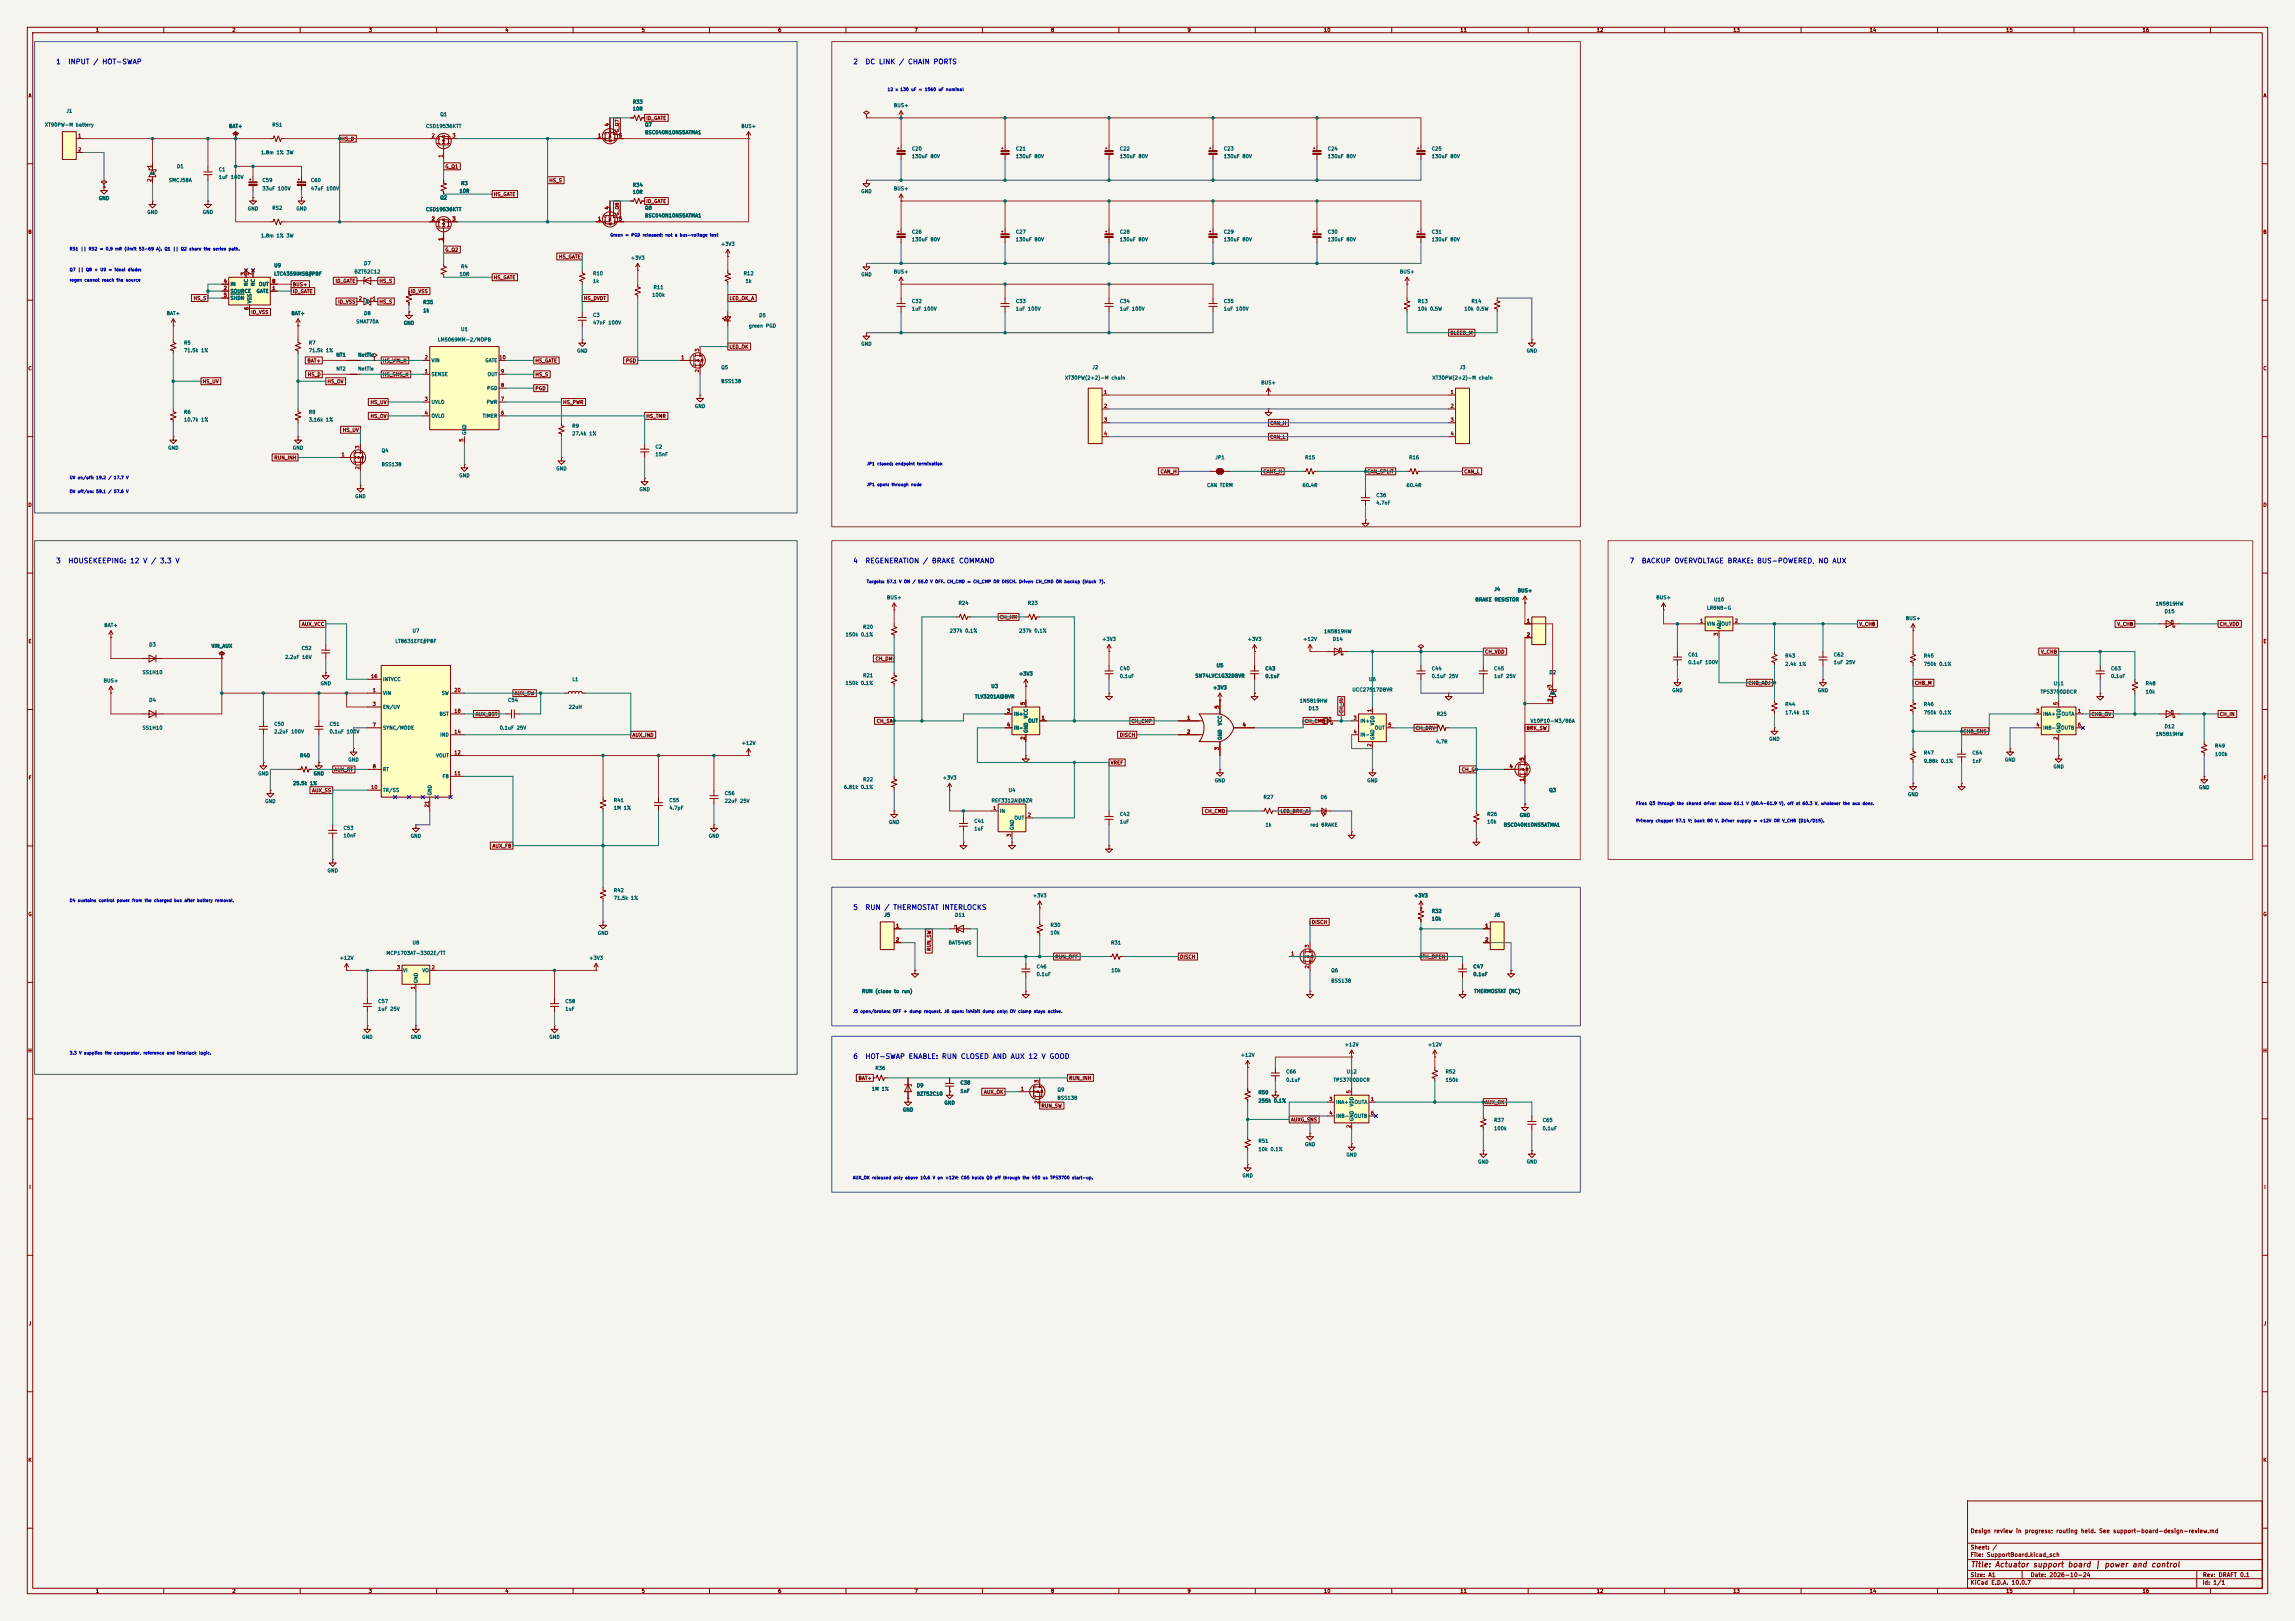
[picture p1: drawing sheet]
<svg xmlns="http://www.w3.org/2000/svg" width="841mm" height="594mm" viewBox="0 0 841 594" stroke-linecap="round" stroke-linejoin="round" font-family="sans-serif">
<defs><g id="words">
<text font-size="2" fill="#840000" x="722" y="574.8">Title: Actuator support board | power and control</text>
<g font-size="1.8" fill="#0000c2">
<text x="20.4" y="24">1</text>
<text x="24.8" y="24">INPUT / HOT-SWAP</text>
<text x="312.5" y="24">2</text>
<text x="316.9" y="24">DC LINK / CHAIN PORTS</text>
<text x="20.4" y="206.8">3</text>
<text x="24.8" y="206.8">HOUSEKEEPING: 12 V / 3.3 V</text>
<text x="312.5" y="206.8">4</text>
<text x="316.9" y="206.8">REGENERATION / BRAKE COMMAND</text>
<text x="597" y="206.8">7</text>
<text x="601.4" y="206.8">BACKUP OVERVOLTAGE BRAKE: BUS-POWERED, NO AUX</text>
<text x="312.5" y="333.8">5</text>
<text x="316.9" y="333.8">RUN / THERMOSTAT INTERLOCKS</text>
<text x="312.5" y="388.5">6</text>
<text x="316.9" y="388.5">HOT-SWAP ENABLE: RUN CLOSED AND AUX 12 V GOOD</text>
</g>
<g font-size="1.5" fill="#840000">
<text x="721.9" y="562.1">Design review in progress; routing held. See support-board-design-review.md</text>
<text x="721.9" y="568.1">Sheet: /</text>
<text x="721.9" y="570.8">File: SupportBoard.kicad_sch</text>
<text x="721.9" y="581">KiCad E.D.A. 10.0.7</text>
<text x="721.9" y="578.2">Size: A1</text>
<text x="743.9" y="578.2">Date: 2026-10-24</text>
<text x="806.9" y="581">Id: 1/1</text>
<text x="807" y="578.2">Rev: DRAFT 0.1</text>
</g>
<g font-size="1.3" fill="#840000">
<text x="35" y="12">1</text>
<text x="85" y="12">2</text>
<text x="135" y="12">3</text>
<text x="185" y="12">4</text>
<text x="235" y="12">5</text>
<text x="285" y="12">6</text>
<text x="335" y="12">7</text>
<text x="385" y="12">8</text>
<text x="435" y="12">9</text>
<text x="485" y="12">10</text>
<text x="535" y="12">11</text>
<text x="585" y="12">12</text>
<text x="635" y="12">13</text>
<text x="685" y="12">14</text>
<text x="735" y="12">15</text>
<text x="785" y="12">16</text>
<text x="10.3" y="36">A</text>
<text x="829.3" y="36">A</text>
<text x="236.7" y="44.2">ID_GATE</text>
<text x="124.9" y="51.9">HS_D</text>
<text x="227.1" y="48.7" transform="rotate(-90 227.1 48.7)">G_Q7</text>
<text x="163" y="62">G_Q1</text>
<text x="201.1" y="67.1">HS_S</text>
<text x="180.8" y="72.2">HS_GATE</text>
<text x="236.7" y="74.7">ID_GATE</text>
<text x="227.1" y="79.1" transform="rotate(-90 227.1 79.1)">G_Q8</text>
<text x="10.2" y="86">B</text>
<text x="829.2" y="86">B</text>
<text x="163" y="92.5">G_Q2</text>
<text x="204.7" y="95">HS_GATE</text>
<text x="107.1" y="107.7">ID_GATE</text>
<text x="107.1" y="105.2">BUS+</text>
<text x="122.8" y="103.9">ID_GATE</text>
<text x="138.9" y="103.9">HS_S</text>
<text x="150.3" y="107.7">ID_VSS</text>
<text x="180.8" y="102.7">HS_GATE</text>
<text x="70.8" y="110.3">HS_S</text>
<text x="123.8" y="111.5">ID_VSS</text>
<text x="138.9" y="111.5">HS_S</text>
<text x="213.8" y="110.3">HS_DVDT</text>
<text x="267.1" y="110.3">LED_OK_A</text>
<text x="91.9" y="115.4">ID_VSS</text>
<text x="531.3" y="123">BLEED_M</text>
<text x="267.1" y="128.1">LED_OK</text>
<text x="10.2" y="136">C</text>
<text x="112.5" y="133.1">BAT+</text>
<text x="140.1" y="133.1">HS_VIN_K</text>
<text x="196" y="133.1">HS_GATE</text>
<text x="229.2" y="133.1">PGD</text>
<text x="829.2" y="136">C</text>
<text x="74.1" y="140.8">HS_UV</text>
<text x="112.6" y="138.2">HS_D</text>
<text x="119.8" y="140.8">HS_OV</text>
<text x="140.1" y="138.2">HS_SNS_K</text>
<text x="196" y="143.3">PGD</text>
<text x="196" y="138.2">HS_S</text>
<text x="135.6" y="148.4">HS_UV</text>
<text x="206.2" y="148.4">HS_PWR</text>
<text x="135.6" y="153.5">HS_OV</text>
<text x="236.7" y="153.5">HS_TMR</text>
<text x="465.3" y="156">CAN_H</text>
<text x="125.4" y="158.5">HS_UV</text>
<text x="465.3" y="161.1">CAN_L</text>
<text x="100.4" y="168.7">RUN_INH</text>
<text x="425.1" y="173.8">CAN_H</text>
<text x="462.7" y="173.8">CANT_H</text>
<text x="500.8" y="173.8">CAN_SPLIT</text>
<text x="536.4" y="173.8">CAN_L</text>
<text x="10.2" y="186">D</text>
<text x="829.2" y="186">D</text>
<text x="366.2" y="227.1">CH_HM</text>
<text x="110.5" y="229.7">AUX_VCC</text>
<text x="681.2" y="229.7">V_CHB</text>
<text x="775.7" y="229.7">V_CHB</text>
<text x="813.2" y="229.7">CH_VDD</text>
<text x="10.3" y="236">E</text>
<text x="544" y="239.8">CH_VDD</text>
<text x="747.7" y="239.8">V_CHB</text>
<text x="829.3" y="236">E</text>
<text x="320.7" y="242.4">CH_DM</text>
<text x="640.5" y="251.2">CHB_ADJ</text>
<text x="701.5" y="251.2">CHB_M</text>
<text x="188.4" y="255.1">AUX_SW</text>
<text x="174.1" y="262.7">AUX_BST</text>
<text x="492.5" y="261.5" transform="rotate(-90 492.5 261.5)">CH_IN</text>
<text x="766.3" y="262.7">CHB_OV</text>
<text x="813.2" y="262.7">CH_IN</text>
<text x="321.1" y="265.2">CH_SA</text>
<text x="414.5" y="265.2">CH_CMP</text>
<text x="478" y="265.2">CH_CMD</text>
<text x="518.6" y="267.8">CH_DRV</text>
<text x="559.2" y="267.8">BRK_SW</text>
<text x="719.3" y="269">CHB_SNS</text>
<text x="231.6" y="270.3">AUX_IND</text>
<text x="410.2" y="270.3">DISCH</text>
<text x="406.8" y="280.5">VREF</text>
<text x="10.3" y="286">F</text>
<text x="122.4" y="283">AUX_RT</text>
<text x="535.5" y="283">CH_G</text>
<text x="829.3" y="286">F</text>
<text x="114.2" y="290.6">AUX_SS</text>
<text x="441.3" y="298.2">CH_CMD</text>
<text x="469.1" y="298.2">LED_BRK_A</text>
<text x="180.3" y="310.9">AUX_FB</text>
<text x="10.2" y="336">G</text>
<text x="829.2" y="336">G</text>
<text x="480.5" y="338.9">DISCH</text>
<text x="341.4" y="348.6" transform="rotate(-90 341.4 348.6)">RUN_SW</text>
<text x="386.5" y="351.6">RUN_OFF</text>
<text x="432.2" y="351.6">DISCH</text>
<text x="521.1" y="351.6">TH_OPEN</text>
<text x="10.2" y="386">H</text>
<text x="829.2" y="386">H</text>
<text x="314.4" y="396">BAT+</text>
<text x="360.4" y="401.1">AUX_OK</text>
<text x="391.6" y="396">RUN_INH</text>
<text x="381.4" y="406.2">RUN_SW</text>
<text x="544" y="404.9">AUX_OK</text>
<text x="472.9" y="411.3">AUXG_SNS</text>
<text x="10.6" y="436">I</text>
<text x="829.6" y="436">I</text>
<text x="10.4" y="486">J</text>
<text x="829.4" y="486">J</text>
<text x="10.2" y="536">K</text>
<text x="829.2" y="536">K</text>
<text x="35" y="584">1</text>
<text x="85" y="584">2</text>
<text x="135" y="584">3</text>
<text x="185" y="584">4</text>
<text x="235" y="584">5</text>
<text x="285" y="584">6</text>
<text x="335" y="584">7</text>
<text x="385" y="584">8</text>
<text x="435" y="584">9</text>
<text x="485" y="584">10</text>
<text x="535" y="584">11</text>
<text x="585" y="584">12</text>
<text x="635" y="584">13</text>
<text x="685" y="584">14</text>
<text x="735" y="584">15</text>
<text x="785" y="584">16</text>
</g>
<g font-size="1.3" fill="#006464">
<text x="24.2" y="41.6">J1</text>
<text x="231.7" y="38.3">R33</text>
<text x="231.7" y="40.8">10R</text>
<text x="327.4" y="39.6">BUS+</text>
<text x="16.3" y="46.7">XT90PW-M battery</text>
<text x="83.8" y="47.2">BAT+</text>
<text x="99.6" y="46.7">RS1</text>
<text x="155.9" y="47.2">CSD19536KTT</text>
<text x="161.2" y="42.9">Q1</text>
<text x="236.2" y="46.7">Q7</text>
<text x="271.5" y="47.2">BUS+</text>
<text x="236.2" y="49.5">BSC040N10NS5ATMA1</text>
<text x="95.5" y="56.8">1.8m 1% 3W</text>
<text x="334" y="55.4">C20</text>
<text x="334" y="58.2">130uF 80V</text>
<text x="372.1" y="55.4">C21</text>
<text x="372.1" y="58.2">130uF 80V</text>
<text x="410.2" y="55.4">C22</text>
<text x="410.2" y="58.2">130uF 80V</text>
<text x="448.3" y="55.4">C23</text>
<text x="448.3" y="58.2">130uF 80V</text>
<text x="486.4" y="55.4">C24</text>
<text x="486.4" y="58.2">130uF 80V</text>
<text x="524.5" y="55.4">C25</text>
<text x="524.5" y="58.2">130uF 80V</text>
<text x="56.8" y="64.3" transform="rotate(-90 56.8 64.3)">A</text>
<text x="56.8" y="64.2" transform="rotate(-90 56.8 64.2)">K</text>
<text x="64.7" y="61.9">D1</text>
<text x="80" y="63.1">C1</text>
<text x="80" y="65.9">1uF 100V</text>
<text x="61.7" y="67">SMCJ58A</text>
<text x="96" y="67">C59</text>
<text x="96" y="70.1">33uF 100V</text>
<text x="113.8" y="67">C60</text>
<text x="113.8" y="70.1">47uF 100V</text>
<text x="168.2" y="70.9">10R</text>
<text x="168.8" y="68.1">R3</text>
<text x="231.7" y="68.8">R34</text>
<text x="231.7" y="71.3">10R</text>
<text x="315.4" y="71.1">GND</text>
<text x="327.4" y="70.1">BUS+</text>
<text x="36" y="73.6">GND</text>
<text x="90.6" y="77.4">GND</text>
<text x="99.6" y="77.2">RS2</text>
<text x="108.4" y="77.4">GND</text>
<text x="155.9" y="77.7">CSD19536KTT</text>
<text x="161.2" y="73.4">Q2</text>
<text x="236.2" y="77.2">Q8</text>
<text x="53.8" y="78.7">GND</text>
<text x="74.1" y="78.7">GND</text>
<text x="236.2" y="80">BSC040N10NS5ATMA1</text>
<text x="95.5" y="87.3">1.8m 1% 3W</text>
<text x="334" y="85.9">C26</text>
<text x="334" y="88.7">130uF 80V</text>
<text x="372.1" y="85.9">C27</text>
<text x="372.1" y="88.7">130uF 80V</text>
<text x="410.2" y="85.9">C28</text>
<text x="410.2" y="88.7">130uF 80V</text>
<text x="448.3" y="85.9">C29</text>
<text x="448.3" y="88.7">130uF 80V</text>
<text x="486.4" y="85.9">C30</text>
<text x="486.4" y="88.7">130uF 80V</text>
<text x="524.5" y="85.9">C31</text>
<text x="524.5" y="88.7">130uF 80V</text>
<text x="231" y="95.5">+3V3</text>
<text x="264" y="90.4">+3V3</text>
<text x="100.3" y="98.2">U9</text>
<text x="100.3" y="101.3">LTC4359IMS8#PBF</text>
<text x="129.7" y="100.5">BZT52C12</text>
<text x="133.3" y="97.5">D7</text>
<text x="168.2" y="101.4">10R</text>
<text x="168.8" y="98.6">R4</text>
<text x="217.2" y="101.2">R10</text>
<text x="272.3" y="101.2">R12</text>
<text x="315.4" y="101.5">GND</text>
<text x="327.4" y="100.5">BUS+</text>
<text x="512.8" y="100.5">BUS+</text>
<text x="84.3" y="107.6">SOURCE</text>
<text x="84.3" y="105.1">IN</text>
<text x="91.1" y="104.9" transform="rotate(-90 91.1 104.9)">NC</text>
<text x="93.7" y="104.9" transform="rotate(-90 93.7 104.9)">NC</text>
<text x="93.8" y="107.6">GATE</text>
<text x="94.7" y="105.1">OUT</text>
<text x="217.2" y="104">1k</text>
<text x="239.3" y="106.2">R11</text>
<text x="273.1" y="104">1k</text>
<text x="84.3" y="110.2">SHDN</text>
<text x="92.4" y="111.3" transform="rotate(-90 92.4 111.3)">VSS</text>
<text x="133.8" y="111.5">A</text>
<text x="133.9" y="111.5">K</text>
<text x="154.9" y="111.7">R35</text>
<text x="238.8" y="109">100k</text>
<text x="334" y="111.3">C32</text>
<text x="372.1" y="111.3">C33</text>
<text x="410.2" y="111.3">C34</text>
<text x="448.3" y="111.3">C35</text>
<text x="519.4" y="111.3">R13</text>
<text x="539" y="111.3">R14</text>
<text x="60.9" y="115.8">BAT+</text>
<text x="106.6" y="115.8">BAT+</text>
<text x="130.4" y="118.8">SMAT70A</text>
<text x="133.3" y="115.8">D8</text>
<text x="147.8" y="119.3">GND</text>
<text x="154.9" y="114.8">1k</text>
<text x="217.2" y="116.4">C3</text>
<text x="217.2" y="119.2">47nF 100V</text>
<text x="278" y="116.5">D5</text>
<text x="334" y="114.1">1uF 100V</text>
<text x="372.1" y="114.1">1uF 100V</text>
<text x="410.2" y="114.1">1uF 100V</text>
<text x="448.3" y="114.1">1uF 100V</text>
<text x="519.4" y="114.1">10k 0.5W</text>
<text x="536.4" y="114.1">10k 0.5W</text>
<text x="160.3" y="125.4">LM5069MM-2/NOPB</text>
<text x="168.8" y="121.6">U1</text>
<text x="274.3" y="120.3">green PGD</text>
<text x="67.3" y="126.6">R5</text>
<text x="67.3" y="129.4">71.5k 1%</text>
<text x="113" y="126.6">R7</text>
<text x="113" y="129.4">71.5k 1%</text>
<text x="123.1" y="131">NT1</text>
<text x="131.1" y="131">NetTie</text>
<text x="211.3" y="129.5">GND</text>
<text x="315.4" y="126.9">GND</text>
<text x="559.3" y="129.5">GND</text>
<text x="123.1" y="136.1">NT2</text>
<text x="131.1" y="136.1">NetTie</text>
<text x="158" y="133">VIN</text>
<text x="177.7" y="133">GATE</text>
<text x="264.1" y="135.6">Q5</text>
<text x="400.1" y="135.6">J2</text>
<text x="534.7" y="135.6">J3</text>
<text x="158" y="138.1">SENSE</text>
<text x="178.3" y="143.2">PGD</text>
<text x="178.5" y="138.1">OUT</text>
<text x="264.1" y="140.7">BSS138</text>
<text x="390.1" y="139.4">XT30PW(2+2)-M chain</text>
<text x="462" y="141.2">BUS+</text>
<text x="524.7" y="139.4">XT30PW(2+2)-M chain</text>
<text x="158" y="148.3">UVLO</text>
<text x="178.2" y="148.3">PWR</text>
<text x="254.5" y="149.8">GND</text>
<text x="67.3" y="152">R6</text>
<text x="67.3" y="154.8">10.7k 1%</text>
<text x="113" y="152">R8</text>
<text x="113" y="154.8">3.16k 1%</text>
<text x="158" y="153.4">OVLO</text>
<text x="176.7" y="153.4">TIMER</text>
<text x="171.1" y="159.5" transform="rotate(-90 171.1 159.5)">GND</text>
<text x="209.5" y="157">R9</text>
<text x="209.5" y="159.8">27.4k 1%</text>
<text x="61.4" y="165">GND</text>
<text x="107.2" y="165">GND</text>
<text x="139.7" y="166.1">Q4</text>
<text x="240" y="164.7">C2</text>
<text x="240" y="167.5">15nF</text>
<text x="139.7" y="171.1">BSS138</text>
<text x="203.7" y="172.7">GND</text>
<text x="445.2" y="168.6">JP1</text>
<text x="478.1" y="168.6">R15</text>
<text x="516.2" y="168.6">R16</text>
<text x="168.1" y="175.2">GND</text>
<text x="442.2" y="178.8">CAN TERM</text>
<text x="477.2" y="178.8">60.4R</text>
<text x="515.3" y="178.8">60.4R</text>
<text x="130" y="182.8">GND</text>
<text x="234.2" y="180.3">GND</text>
<text x="504.2" y="182.4">C36</text>
<text x="504.2" y="185.2">4.7nF</text>
<text x="324.8" y="219.9">BUS+</text>
<text x="351.1" y="221.9">R24</text>
<text x="376.5" y="221.9">R23</text>
<text x="540.5" y="220.7">BRAKE RESISTOR</text>
<text x="547.4" y="216.9">J4</text>
<text x="556" y="217.4">BUS+</text>
<text x="606.8" y="219.9">BUS+</text>
<text x="627.9" y="220.7">U10</text>
<text x="625.3" y="223.7">LR8N8-G</text>
<text x="698.2" y="227.5">BUS+</text>
<text x="789.8" y="222.2">1N5819HW</text>
<text x="793" y="225">D15</text>
<text x="38.1" y="230.1">BAT+</text>
<text x="151" y="232.1">U7</text>
<text x="309.7" y="233.5">150k 0.1%</text>
<text x="316.1" y="230.7">R20</text>
<text x="347.9" y="232.1">237k 0.1%</text>
<text x="373.3" y="232.1">237k 0.1%</text>
<text x="485" y="232.4">1N5819HW</text>
<text x="625.3" y="229.6">VIN</text>
<text x="629.5" y="229.6">VOUT</text>
<text x="630.9" y="230.7" transform="rotate(-90 630.9 230.7)">ADJ</text>
<text x="54.5" y="237.2">D3</text>
<text x="77.3" y="237.7">VIN_AUX</text>
<text x="110.4" y="238.5">C52</text>
<text x="144.7" y="235.9">LT8631EFE#PBF</text>
<text x="403.7" y="235.2">+3V3</text>
<text x="457.1" y="235.2">+3V3</text>
<text x="477.4" y="235.2">+12V</text>
<text x="488.2" y="235.2">D14</text>
<text x="104.3" y="241.8">2.2uF 16V</text>
<text x="410.2" y="245.9">C40</text>
<text x="445.6" y="244.8">U5</text>
<text x="463.5" y="245.9">C43</text>
<text x="524.5" y="245.9">C44</text>
<text x="547.4" y="245.9">C45</text>
<text x="618.5" y="240.9">C61</text>
<text x="618.5" y="243.7">0.1uF 100V</text>
<text x="654" y="241.2">R43</text>
<text x="654" y="244.3">2.4k 1%</text>
<text x="671.8" y="240.9">C62</text>
<text x="671.8" y="243.7">1uF 25V</text>
<text x="704.8" y="241.2">R45</text>
<text x="704.8" y="244.3">750k 0.1%</text>
<text x="773.4" y="245.9">C63</text>
<text x="37.8" y="250.4">BUS+</text>
<text x="52.1" y="247.3">SS1H10</text>
<text x="117.3" y="251.4">GND</text>
<text x="140.2" y="249.9">INTVCC</text>
<text x="209.6" y="249.9">L1</text>
<text x="309.7" y="251.3">150k 0.1%</text>
<text x="316.1" y="248.5">R21</text>
<text x="373.3" y="247.9">+3V3</text>
<text x="410.2" y="248.7">0.1uF</text>
<text x="437.8" y="248.6">SN74LVC1G32DBVR</text>
<text x="463.5" y="248.7">0.1uF</text>
<text x="501.5" y="249.9">U6</text>
<text x="524.5" y="248.7">0.1uF 25V</text>
<text x="547.4" y="248.7">1uF 25V</text>
<text x="567.6" y="247.3">D2</text>
<text x="752.4" y="251.4">U11</text>
<text x="773.4" y="248.7">0.1uF</text>
<text x="786.1" y="251.4">R48</text>
<text x="54.5" y="257.5">D4</text>
<text x="140.2" y="255">VIN</text>
<text x="161.7" y="255">SW</text>
<text x="186" y="257.5">C54</text>
<text x="357.1" y="256.2">TLV3201AIDBVR</text>
<text x="363.1" y="252.4">U3</text>
<text x="444.4" y="252.9">+3V3</text>
<text x="476.1" y="257.8">1N5819HW</text>
<text x="495.4" y="253.7">UCC27517DBVR</text>
<text x="569.9" y="254.8" transform="rotate(-90 569.9 254.8)">A</text>
<text x="569.9" y="254.7" transform="rotate(-90 569.9 254.7)">K</text>
<text x="612.6" y="253.9">GND</text>
<text x="666" y="253.9">GND</text>
<text x="747.6" y="254.5">TPS3700DDCR</text>
<text x="786.1" y="254.5">10k</text>
<text x="140.2" y="260">EN/UV</text>
<text x="160.9" y="262.6">BST</text>
<text x="208.2" y="260">22uH</text>
<text x="371.3" y="262.6">IN+</text>
<text x="376.9" y="263.4" transform="rotate(-90 376.9 263.4)">VCC</text>
<text x="479.4" y="260.6">D13</text>
<text x="526.3" y="262.6">R25</text>
<text x="654" y="259">R44</text>
<text x="654" y="262.1">17.4k 1%</text>
<text x="704.8" y="259">R46</text>
<text x="704.8" y="262.1">750k 0.1%</text>
<text x="748.5" y="262.6">INA+</text>
<text x="755.3" y="262.6">OUTA</text>
<text x="755.3" y="263.4" transform="rotate(-90 755.3 263.4)">VDD</text>
<text x="52.1" y="267.7">SS1H10</text>
<text x="100.3" y="266.3">C50</text>
<text x="100.3" y="269.1">2.2uF 100V</text>
<text x="120.6" y="266.3">C51</text>
<text x="120.6" y="269.1">0.1uF 100V</text>
<text x="140.2" y="267.7">SYNC/MODE</text>
<text x="183" y="267.7">0.1uF 25V</text>
<text x="371.3" y="267.7">IN-</text>
<text x="376.6" y="265.1">OUT</text>
<text x="376.9" y="268.8" transform="rotate(-90 376.9 268.8)">GND</text>
<text x="448" y="266" transform="rotate(-90 448 266)">VCC</text>
<text x="498.3" y="265.1">IN+</text>
<text x="503.6" y="267.7">OUT</text>
<text x="503.9" y="266" transform="rotate(-90 503.9 266)">VDD</text>
<text x="560.7" y="265.1">V10P10-M3/86A</text>
<text x="748.5" y="267.7">INB-</text>
<text x="755.1" y="267.7">OUTB</text>
<text x="755.3" y="268.8" transform="rotate(-90 755.3 268.8)">GND</text>
<text x="789.8" y="269.9">1N5819HW</text>
<text x="793" y="267.2">D12</text>
<text x="161.2" y="270.2">IND</text>
<text x="271.7" y="273.3">+12V</text>
<text x="448" y="271.3" transform="rotate(-90 448 271.3)">GND</text>
<text x="498.3" y="270.2">IN-</text>
<text x="503.9" y="271.3" transform="rotate(-90 503.9 271.3)">GND</text>
<text x="526" y="272.7">4.7R</text>
<text x="648.2" y="271.7">GND</text>
<text x="811.5" y="274.3">R49</text>
<text x="109.8" y="277.8">R40</text>
<text x="127.5" y="279.3">GND</text>
<text x="159.6" y="277.8">VOUT</text>
<text x="704.8" y="276.8">R47</text>
<text x="704.8" y="279.9">9.88k 0.1%</text>
<text x="722.6" y="276.8">C64</text>
<text x="722.6" y="279.9">1nF</text>
<text x="734.5" y="279.3">GND</text>
<text x="752.3" y="281.9">GND</text>
<text x="811.5" y="277.3">100k</text>
<text x="94.5" y="284.4">GND</text>
<text x="107.2" y="288">25.5k 1%</text>
<text x="114.8" y="284.4">GND</text>
<text x="140.2" y="282.9">RT</text>
<text x="162" y="285.4">FB</text>
<text x="316.1" y="286.6">R22</text>
<text x="345.3" y="286">+3V3</text>
<text x="445" y="287">GND</text>
<text x="500.9" y="287">GND</text>
<text x="140.2" y="290.5">TR/SS</text>
<text x="158.4" y="291.6" transform="rotate(-90 158.4 291.6)">GND</text>
<text x="265.4" y="291.7">C56</text>
<text x="309.1" y="289.4">6.81k 0.1%</text>
<text x="369.4" y="290.5">U4</text>
<text x="462.8" y="293.1">R27</text>
<text x="483.8" y="293.1">D6</text>
<text x="567.6" y="290.5">Q3</text>
<text x="699" y="292">GND</text>
<text x="805.7" y="289.5">GND</text>
<text x="97" y="294.6">GND</text>
<text x="224.8" y="294.2">R41</text>
<text x="224.8" y="297">1M 1%</text>
<text x="245.1" y="294.2">C55</text>
<text x="245.1" y="297">4.7pF</text>
<text x="265.4" y="294.5">22uF 25V</text>
<text x="363.2" y="294.3">REF3312AIDBZR</text>
<text x="366.2" y="298.1">IN</text>
<text x="410.2" y="299.3">C42</text>
<text x="544.8" y="299.3">R26</text>
<text x="556.7" y="299.7">GND</text>
<text x="125.7" y="304.4">C53</text>
<text x="325.6" y="302.2">GND</text>
<text x="356.9" y="301.8">C41</text>
<text x="356.9" y="304.6">1uF</text>
<text x="371.6" y="300.7">OUT</text>
<text x="371.8" y="304.3" transform="rotate(-90 371.8 304.3)">GND</text>
<text x="410.2" y="302.1">1uF</text>
<text x="463.6" y="303.2">1k</text>
<text x="480" y="303.2">red BRAKE</text>
<text x="544.8" y="302.1">10k</text>
<text x="550.9" y="303.2">BSC040N10NS5ATMA1</text>
<text x="125.7" y="307.2">10nF</text>
<text x="150.3" y="307.3">GND</text>
<text x="259.6" y="307.3">GND</text>
<text x="119.9" y="320">GND</text>
<text x="224.8" y="327.2">R42</text>
<text x="378.3" y="329.1">+3V3</text>
<text x="518" y="329.1">+3V3</text>
<text x="224.8" y="330">71.5k 1%</text>
<text x="524.5" y="334.8">R32</text>
<text x="323.9" y="336.2">J5</text>
<text x="349.8" y="336.2">D11</text>
<text x="384.8" y="339.9">R30</text>
<text x="524.5" y="337.6">10k</text>
<text x="547.4" y="336.2">J6</text>
<text x="151" y="346.4">U8</text>
<text x="218.9" y="342.8">GND</text>
<text x="347.5" y="346.4">BAT54WS</text>
<text x="384.8" y="342.7">10k</text>
<text x="407" y="346.4">R31</text>
<text x="124.3" y="352">+12V</text>
<text x="141.4" y="350.2">MCP1703AT-3302E/TT</text>
<text x="215.8" y="352">+3V3</text>
<text x="147.5" y="356.6">VI</text>
<text x="154.6" y="356.6">VO</text>
<text x="379.7" y="355.2">C46</text>
<text x="379.7" y="358">0.1uF</text>
<text x="407.1" y="356.6">10k</text>
<text x="487.7" y="356.6">Q6</text>
<text x="539.7" y="355.2">C47</text>
<text x="539.7" y="358">0.1uF</text>
<text x="153.4" y="360.5" transform="rotate(-90 153.4 360.5)">GND</text>
<text x="315.7" y="364.2">RUN (close to run)</text>
<text x="487.7" y="360.4">BSS138</text>
<text x="540" y="364.2">THERMOSTAT (NC)</text>
<text x="138.4" y="367.9">C57</text>
<text x="138.4" y="370.7">1uF 25V</text>
<text x="207" y="367.9">C58</text>
<text x="207" y="370.7">1uF</text>
<text x="132.6" y="380.9">GND</text>
<text x="150.3" y="380.9">GND</text>
<text x="201.1" y="380.9">GND</text>
<text x="492.6" y="383.7">+12V</text>
<text x="523.1" y="383.7">+12V</text>
<text x="454.5" y="387.6">+12V</text>
<text x="320.6" y="392.4">R36</text>
<text x="471.2" y="393.6">C66</text>
<text x="493.3" y="393.6">U12</text>
<text x="529.6" y="393.6">R52</text>
<text x="319.3" y="400">1M 1%</text>
<text x="335.8" y="398.7">D9</text>
<text x="335.8" y="401.8">BZT52C10</text>
<text x="351.8" y="397.7">C38</text>
<text x="351.8" y="400.8">1nF</text>
<text x="387.3" y="400.3">Q9</text>
<text x="461" y="401.3">R50</text>
<text x="471.2" y="396.7">0.1uF</text>
<text x="488.5" y="396.7">TPS3700DDCR</text>
<text x="529.6" y="396.7">150k</text>
<text x="330.7" y="407.6">GND</text>
<text x="345.9" y="405.1">GND</text>
<text x="387.3" y="403.3">BSS138</text>
<text x="461" y="404.3">255k 0.1%</text>
<text x="489.4" y="404.8">INA+</text>
<text x="496.2" y="404.8">OUTA</text>
<text x="496.3" y="405.7" transform="rotate(-90 496.3 405.7)">VDD</text>
<text x="489.4" y="409.9">INB-</text>
<text x="496" y="409.9">OUTB</text>
<text x="496.3" y="411" transform="rotate(-90 496.3 411)">GND</text>
<text x="547.4" y="411.4">R37</text>
<text x="565.1" y="411.4">C65</text>
<text x="461" y="419">R51</text>
<text x="547.4" y="414.5">100k</text>
<text x="565.1" y="414.5">0.1uF</text>
<text x="461" y="422.1">10k 0.1%</text>
<text x="478" y="420.3">GND</text>
<text x="493.2" y="424.1">GND</text>
<text x="455.1" y="431.7">GND</text>
<text x="541.5" y="426.7">GND</text>
<text x="559.3" y="426.7">GND</text>
</g>
<g font-size="1.3" fill="#a90000">
<text x="223.4" y="46.5" transform="rotate(-90 223.4 46.5)">4</text>
<text x="28.5" y="50.7">1</text>
<text x="158" y="50.7">2</text>
<text x="165.6" y="50.7">3</text>
<text x="219" y="50.7">1</text>
<text x="226.6" y="50.7">5</text>
<text x="28.5" y="55.7">2</text>
<text x="162.4" y="57.9" transform="rotate(-90 162.4 57.9)">1</text>
<text x="55.7" y="61.7" transform="rotate(-90 55.7 61.7)">1</text>
<text x="55.7" y="66.8" transform="rotate(-90 55.7 66.8)">2</text>
<text x="223.4" y="76.9" transform="rotate(-90 223.4 76.9)">4</text>
<text x="158" y="81.1">2</text>
<text x="165.6" y="81.1">3</text>
<text x="219" y="81.1">1</text>
<text x="226.6" y="81.1">5</text>
<text x="162.4" y="88.4" transform="rotate(-90 162.4 88.4)">1</text>
<text x="90" y="101.1" transform="rotate(-90 90 101.1)">3</text>
<text x="92.6" y="101.1" transform="rotate(-90 92.6 101.1)">7</text>
<text x="81.8" y="106.5">2</text>
<text x="81.8" y="104">4</text>
<text x="99.6" y="106.5">1</text>
<text x="99.6" y="104">8</text>
<text x="81.8" y="109.1">5</text>
<text x="91.3" y="113.8" transform="rotate(-90 91.3 113.8)">6</text>
<text x="131.3" y="110.4">2</text>
<text x="136.4" y="110.4">1</text>
<text x="155.5" y="131.9">2</text>
<text x="182.8" y="131.9">10</text>
<text x="249.5" y="131.9">1</text>
<text x="256.4" y="129" transform="rotate(-90 256.4 129)">3</text>
<text x="155.5" y="137">1</text>
<text x="183.4" y="137">9</text>
<text x="256.4" y="136.6" transform="rotate(-90 256.4 136.6)">2</text>
<text x="183.4" y="142.1">8</text>
<text x="155.5" y="147.2">3</text>
<text x="183.4" y="147.2">7</text>
<text x="404.4" y="144.6">1</text>
<text x="404.4" y="149.7">2</text>
<text x="531.4" y="144.6">1</text>
<text x="531.4" y="149.7">2</text>
<text x="155.5" y="152.3">4</text>
<text x="183.4" y="152.3">6</text>
<text x="404.4" y="154.8">3</text>
<text x="531.4" y="154.8">3</text>
<text x="404.4" y="159.9">4</text>
<text x="531.4" y="159.9">4</text>
<text x="125" y="167.5">1</text>
<text x="131.9" y="164.6" transform="rotate(-90 131.9 164.6)">3</text>
<text x="170" y="162" transform="rotate(-90 170 162)">5</text>
<text x="131.9" y="172.2" transform="rotate(-90 131.9 172.2)">2</text>
<text x="559.3" y="228.5">1</text>
<text x="559.3" y="233.5">2</text>
<text x="622.8" y="228.5">1</text>
<text x="629.8" y="233.1" transform="rotate(-90 629.8 233.1)">3</text>
<text x="635.5" y="228.5">2</text>
<text x="135.8" y="248.8">16</text>
<text x="136.4" y="253.9">1</text>
<text x="166.3" y="253.9">20</text>
<text x="568.8" y="257.3" transform="rotate(-90 568.8 257.3)">1</text>
<text x="568.8" y="257.3" transform="rotate(-90 568.8 257.3)">2</text>
<text x="568.8" y="252.2" transform="rotate(-90 568.8 252.2)">3</text>
<text x="136.4" y="258.9">3</text>
<text x="166.3" y="261.5">18</text>
<text x="368.8" y="261.5">3</text>
<text x="375.8" y="258.5" transform="rotate(-90 375.8 258.5)">5</text>
<text x="446.9" y="259.8" transform="rotate(-90 446.9 259.8)">5</text>
<text x="502.8" y="261.1" transform="rotate(-90 502.8 261.1)">1</text>
<text x="746" y="261.5">3</text>
<text x="754.2" y="258.5" transform="rotate(-90 754.2 258.5)">5</text>
<text x="761.3" y="261.5">1</text>
<text x="136.4" y="266.6">7</text>
<text x="166.3" y="269.1">14</text>
<text x="368.8" y="266.6">4</text>
<text x="381.5" y="264">1</text>
<text x="434.9" y="264">1</text>
<text x="434.9" y="269.1">2</text>
<text x="455.2" y="266.6">4</text>
<text x="495.8" y="264">3</text>
<text x="495.8" y="269.1">4</text>
<text x="508.5" y="266.6">5</text>
<text x="746" y="266.6">4</text>
<text x="761.3" y="266.6">6</text>
<text x="375.8" y="271.2" transform="rotate(-90 375.8 271.2)">2</text>
<text x="446.9" y="275.1" transform="rotate(-90 446.9 275.1)">3</text>
<text x="502.8" y="273.8" transform="rotate(-90 502.8 273.8)">2</text>
<text x="754.2" y="271.2" transform="rotate(-90 754.2 271.2)">2</text>
<text x="136.4" y="281.8">8</text>
<text x="166.3" y="276.7">12</text>
<text x="553" y="281.8">4</text>
<text x="558.7" y="278.9" transform="rotate(-90 558.7 278.9)">5</text>
<text x="166.3" y="284.3">11</text>
<text x="558.7" y="286.5" transform="rotate(-90 558.7 286.5)">1</text>
<text x="135.8" y="289.4">10</text>
<text x="157.3" y="296" transform="rotate(-90 157.3 296)">21</text>
<text x="363.8" y="297">1</text>
<text x="376.5" y="299.6">2</text>
<text x="370.7" y="306.8" transform="rotate(-90 370.7 306.8)">3</text>
<text x="328.2" y="340.2">1</text>
<text x="544.1" y="340.2">1</text>
<text x="328.2" y="345.3">2</text>
<text x="479.9" y="347.4" transform="rotate(-90 479.9 347.4)">3</text>
<text x="544.1" y="345.3">2</text>
<text x="473" y="350.4">1</text>
<text x="145.3" y="355.5">3</text>
<text x="158" y="355.5">2</text>
<text x="479.9" y="355.1" transform="rotate(-90 479.9 355.1)">2</text>
<text x="152.3" y="362.7" transform="rotate(-90 152.3 362.7)">1</text>
<text x="373.9" y="399.9">1</text>
<text x="380.9" y="397" transform="rotate(-90 380.9 397)">3</text>
<text x="495.2" y="400.8" transform="rotate(-90 495.2 400.8)">5</text>
<text x="380.9" y="404.6" transform="rotate(-90 380.9 404.6)">2</text>
<text x="486.9" y="403.7">3</text>
<text x="502.2" y="403.7">1</text>
<text x="486.9" y="408.8">4</text>
<text x="495.2" y="413.5" transform="rotate(-90 495.2 413.5)">2</text>
<text x="502.2" y="408.8">6</text>
</g>
<g font-size="1.1" fill="#0000c2">
<text x="325.1" y="33.6">12 x 130 uF = 1560 uF nominal</text>
<text x="223.5" y="86.9">Green = PGD released; not a bus-voltage test</text>
<text x="25.4" y="92">RS1 || RS2 = 0.9 mR (limit 53-69 A). Q1 || Q2 share the series path.</text>
<text x="25.4" y="99.6">Q7 || Q8 + U9 = ideal diode:</text>
<text x="25.4" y="103.5">regen cannot reach the source</text>
<text x="317.5" y="170.8">JP1 closed: endpoint termination</text>
<text x="25.4" y="175.8">UV on/off: 19.2 / 17.7 V</text>
<text x="317.5" y="178.4">JP1 open: through node</text>
<text x="25.4" y="180.9">OV off/on: 59.1 / 57.6 V</text>
<text x="317.5" y="213.9">Targets: 57.1 V ON / 55.0 V OFF. CH_CMD = CH_CMP OR DISCH. Driver: CH_CMD OR backup (block 7).</text>
<text x="599.4" y="295.2">Fires Q3 through the shared driver above 61.1 V (60.4-61.9 V), off at 60.3 V, whatever the aux does.</text>
<text x="599.4" y="301.6">Primary chopper 57.1 V; bank 80 V. Driver supply = +12V OR V_CHB (D14/D15).</text>
<text x="25.4" y="330.8">D4 sustains control power from the charged bus after battery removal.</text>
<text x="312.4" y="371.4">J5 open/broken: OFF + dump request. J6 open: inhibit dump only; OV clamp stays active.</text>
<text x="25.4" y="386.7">3.3 V supplies the comparator, reference and interlock logic.</text>
<text x="312.4" y="432.4">AUX_OK released only above 10.6 V on +12V; C65 holds Q9 off through the 450 us TPS3700 start-up.</text>
</g>
</g></defs>
<path d="M0 0h841v594h-841z" fill="#f5f4ef" stroke="#f5f4ef" stroke-width=".37"/>
<g fill="none" stroke="#840000" stroke-width=".37">
<path d="M10 10h821v574h-821zM12 12h817v570h-817zM60 10v2M110 10v2M160 10v2M210 10v2M260 10v2M310 10v2M360 10v2M410 10v2M460 10v2M510 10v2"/>
<path d="M560 10v2M610 10v2M660 10v2M710 10v2M760 10v2M810 10v2M10 60h2M317.5 41.9l1-.6-1-.7-1 .7 1 .6v1.3M317.5 43.2h.1M328.7 55.2h3v.4h-3zM328.9 54.4h.5M329.2 54.1v.5"/>
<path d="M330.2 43.2h.1M330.2 40.6l-.8 1.3M330.2 40.6l.8 1.3M330.2 40.6v2.6M330.2 53.3v1.9M330.2 56.6v1.8M366.8 55.2h3v.4h-3zM367 54.4h.5M367.3 54.1v.5M368.3 53.3v1.9M368.3 56.6v1.8M829 60h2"/>
<path d="M328.7 85.7h3v.4h-3zM328.9 84.8h.5M329.2 84.6v.5M330.2 83.8v1.9M330.2 87v1.9M366.8 85.7h3v.4h-3zM367 84.8h.5M367.3 84.6v.5M368.3 83.8v1.9M368.3 87v1.9M10 110h2M330.2 104.1h.1"/>
<path d="M330.2 101.6v2.5M330.2 101.6l-.8 1.3M330.2 101.6l.8 1.3M829 110h2M10 160h2M829 160h2M10 210h2M829 210h2M327.7 223.5h.1M327.7 221v2.5M327.7 221l-.8 1.2M327.7 221l.7 1.2"/>
<path d="M350.5 226.1h1l.4-1.1 .8 2.1 .7-2.1 .8 2.1 .4-1h1M375.9 226.1h1l.4-1.1 .8 2.1 .7-2.1 .8 2.1 .4-1h1M10 260h2M52.1 241.3h7.6M54.6 240l2.5 1.3-2.5 1.3zM57.1 240v2.6M119.4 246.4v1.2h1.2l-1.2 1.3-1.3-1.3h1.3M119.4 246.4h.1M447 256.5h.1M447 254l-.7 1.3M447 254l.8 1.3M447 254v2.5"/>
<path d="M829 260h2M95 266.2h3M95 267.2h3M96.5 264.2v2M96.5 267.2v2M185.4 261.6h2.1M187.5 260.1v3M188.5 260.1v3M188.5 261.6h2M99.1 289.6v1.2h1.2l-1.2 1.3-1.3-1.3h1.3M99.1 289.6h.1M239.8 294.1h3"/>
<path d="M239.8 295.1h3M241.3 292.1v2M241.3 295.1v2.1M327.7 297.2v1.2h1.2l-1.2 1.3-1.3-1.3h1.3M327.7 297.2h.1M327.7 284.5v1l1 .4-2.1 .7 2.1 .8-2.1 .8 1.1 .3v1.1M482.6 297.2h5.1M484.4 296.2l1.5 1-1.5 1zM484.6 298.4l.5 .6h-.2l.2-.3M485.1 297.9l.5 .5h-.2l.2-.2M485.9 296.2v2M502.9 281.9v1.3h1.3l-1.3 1.3-1.3-1.3h1.3"/>
<path d="M502.9 281.9h.1M558.8 294.6v1.3h1.3l-1.3 1.3-1.3-1.3h1.3M558.8 294.6h.1M10 310h2M495.3 304.8v1.3h1.3l-1.3 1.2-1.3-1.2h1.3M495.3 304.8h.1M829 310h2M10 360h2M829 360h2M10 410h2M480.1 415.3v1.3h1.2l-1.2 1.2-1.3-1.2h1.3M480.1 415.3h.1"/>
<path d="M829 410h2M10 460h2M829 460h2M10 510h2M829 510h2M10 560h2M721 550h108v32h-108zM829 560h2M721 578.5h108M721 575.5h108M721 571.5h108M721 565.5h108"/>
<path d="M741 575.5v3M805 575.5v6.5M60 582v2M110 582v2M160 582v2M210 582v2M260 582v2M310 582v2M360 582v2M410 582v2M460 582v2M510 582v2"/>
<path d="M560 582v2M610 582v2M660 582v2M710 582v2M760 582v2M810 582v2"/>
</g>
<g fill="#840000" stroke="#840000" stroke-width=".37">
<path d="M366.8 86.7h3v.3h-3z"/>
<path d="M366.8 56.2h3v.4h-3z"/>
<path d="M328.7 86.7h3v.3h-3z"/>
<path d="M328.7 56.2h3v.4h-3z"/>
</g>
<path d="M488.9 401.3h12.7v10.2h-12.7z" fill="#ffffc2"/>
<g fill="none" stroke="#840000" stroke-width=".37">
<path d="M404.9 55.2h3v.4h-3zM405.1 54.4h.5M405.4 54.1v.5M406.4 53.3v1.9M406.4 56.6v1.8M443 55.2h3v.4h-3zM443.2 54.4h.5M443.5 54.1v.5M444.5 53.3v1.9M444.5 56.6v1.8M481.1 55.2h3v.4h-3zM481.3 54.4h.5"/>
<path d="M481.6 54.1v.5M482.6 53.3v1.9M482.6 56.6v1.8M519.2 55.2h3v.4h-3zM519.4 54.4h.5M519.7 54.1v.5M520.7 53.3v1.9M520.7 56.6v1.8M317.5 66v1.3h1.3l-1.3 1.3-1.3-1.3h1.3M317.5 66h.1M330.2 73.7h.1M330.2 71.1l-.8 1.3"/>
<path d="M330.2 71.1l.8 1.3M330.2 71.1v2.6M317.5 96.5v1.3h1.3l-1.3 1.3-1.3-1.3h1.3M317.5 96.5h.1M404.9 85.7h3v.4h-3zM405.1 84.8h.5M405.4 84.6v.5M406.4 83.8v1.9M406.4 87v1.9M443 85.7h3v.4h-3zM443.2 84.8h.5M443.5 84.6v.5"/>
<path d="M444.5 83.8v1.9M444.5 87v1.9M328.7 111.3h3M328.7 112.3h3M330.2 109.2v2.1M330.2 112.3v2M561.3 124.5v1.2h1.3l-1.3 1.3-1.2-1.3h1.2M561.3 124.5h.1M515.6 172.7h1l.4-1 .8 2 .7-2 .8 2 .4-1h1M500.4 190.5v1.3h1.2l-1.2 1.2-1.3-1.2h1.3M500.4 190.5h.1M520.7 237.5l1-.6-1-.7-1 .7 1 .6v1.3"/>
<path d="M520.7 238.8h.1M40.6 254h.1M40.6 251.5l-.7 1.2M40.6 251.5l.8 1.2M40.6 251.5v2.5M530.9 254v1.3h1.2l-1.2 1.2-1.3-1.2h1.3M530.9 254h.1M567.9 252.1h-.2v.6h2.5v.7h-.2M569 252.7l1.2 2.6h-2.5zM569 250.2v2.5M569 255.3v2.5M96.5 279.4v1.3h1.3l-1.3 1.2-1.3-1.2h1.3"/>
<path d="M96.5 279.4h.1M457.2 391.2h.1M457.2 398.8v1l1 .4-2 .7 2 .8-2 .8 1 .3v1.1M457.2 388.6l-.8 1.3M457.2 388.6l.8 1.3M457.2 388.6v2.6M465.8 393.2h3.1M465.8 394.2h3.1M467.4 391.2v2M467.4 394.2v2M495.3 398.8v2.5M457.2 416.6v1l1 .4-2 .7 2 .8-2 .7 1 .4v1"/>
<path d="M467.4 400v1.3h1.2l-1.2 1.3-1.3-1.3h1.3M467.4 400h.1M486.4 403.9h2.5M486.4 408.9h2.5M488.9 401.3h12.7v10.2h-12.7zM495.3 411.5v2.5M501.6 403.9h2.6M501.6 408.9h2.6"/>
</g>
<g fill="#840000" stroke="#840000" stroke-width=".37">
<path d="M404.9 56.2h3v.4h-3z"/>
<path d="M404.9 86.7h3v.3h-3z"/>
<path d="M519.2 56.2h3v.4h-3z"/>
<path d="M443 56.2h3v.4h-3z"/>
<path d="M443 86.7h3v.3h-3z"/>
<path d="M481.1 56.2h3v.4h-3z"/>
</g>
<path d="M398.8 142.2h5.1v20.4h-5.1z" fill="#ffffc2"/>
<path d="M404.9 111.3h3M404.9 112.3h3M406.4 109.2v2.1M406.4 112.3v2M398.8 142.2h5.1v20.4h-5.1zM403.9 144.8h2.5M403.9 149.9h2.5M403.9 154.9h2.5M403.9 160h2.5M447 281.9v1.3h1.3l-1.3 1.3-1.2-1.3h1.2M447 281.9h.1M462.3 297.2h1l.4-1 .7 2 .8-2 .8 2 .3-1h1.1" fill="none" stroke="#840000" stroke-width=".37"/>
<g fill="#ffffc2">
<path d="M439.4 264.2h1.3z"/>
<path d="M439.4 269.2h1.3z"/>
</g>
<path d="M439.4 261.6h7.6M439.4 271.8h7.6" fill="none" stroke="#ffffc2" stroke-width=".37"/>
<g fill="none" stroke="#840000" stroke-width=".37">
<path d="M366.8 111.3h3M366.8 112.3h3M368.3 109.2v2.1M368.3 112.3v2M443 111.3h3M443 112.3h3M444.5 109.2v2.1M444.5 112.3v2M317.5 121.9v1.3h1.3l-1.3 1.3-1.3-1.3h1.3M317.5 121.9h.1M464.8 144.8h.1M464.8 149.9v1.2h1.3l-1.3 1.3-1.3-1.3h1.3"/>
<path d="M464.8 149.9h.1M464.8 142.2l-.7 1.3M464.8 142.2l.8 1.3M464.8 142.2v2.6M443.2 172.7h2.6M446.1 172l.7-.3v2l-1-.6zM447.3 171.7l.7 .3 .3 .7-.3 .7-.7 .3zM448.3 172.7h2.5M477.5 172.7h1l.4-1 .8 2 .7-2 .8 2 .4-1h1M498.9 182.4h3M498.9 183.4h3M500.4 180.3v2.1"/>
<path d="M500.4 183.4v2M459.7 238.8h.1M459.7 236.2v2.6M459.7 236.2l-.7 1.3M459.7 236.2l.8 1.3M480.1 238.8h.1M480.1 236.2l-.8 1.3M480.1 236.2l.7 1.3M480.1 236.2v2.6M486.4 238.8h7.6M488.9 237.5l2.6 1.3-2.6 1.2zM490.9 238.1v-.6h.6v2.5h.6v-.6"/>
<path d="M447 256.5v5.1M458.2 245.9h3.1M458.2 246.9h3.1M459.7 254v1.3h1.3l-1.3 1.2-1.2-1.2h1.2M459.7 254h.1M459.7 243.8v2.1M459.7 246.9v2M129.5 274.3v1.3h1.3l-1.3 1.3-1.2-1.3h1.2M129.5 274.3h.1M431.8 264.2h8.9M431.8 269.2h8.9M447 261.6h-7.6a8.1 8.1 0 0 1 0 10.2h7.6"/>
<path d="M447 261.6a7.1 7.1 0 0 1 5.1 5.1M447 271.8v5.1M452.1 266.7a7.4 7.4 0 0 1-5.1 5.1M452.1 266.7h7.6M482.6 264.2h7.6M485.1 262.9l2.6 1.3-2.6 1.2zM487 263.5v-.6h.7v2.5h.6v-.6M109.2 281.9h1l.4-1 .8 2.1 .7-2.1 .8 2.1 .4-1.1h1M127 355.6h.1M127 353.1l-.8 1.2M127 353.1l.8 1.2M127 353.1v2.5"/>
</g>
<g fill="#840000" stroke="#840000" stroke-width=".37">
<path d="M446.1 172l.7-.3v2l-1-.6z"/>
<path d="M447.3 171.7l.7 .3 .3 .7-.3 .7-.7 .3z"/>
</g>
<path d="M497.8 261.6h10.2v10.2h-10.2z" fill="#ffffc2"/>
<path d="M502.9 259.1v2.5M115.3 266.2h3.1M115.3 267.2h3.1M116.8 264.2v2M116.8 267.2v2M495.3 264.2h2.5M495.3 269.2h2.5M497.8 261.6h10.2v10.2h-10.2zM502.9 271.8v2.5M508 266.7h2.5" fill="none" stroke="#840000" stroke-width=".37"/>
<path d="M533.4 142.2h5.1v20.4h-5.1z" fill="#ffffc2"/>
<g fill="none" stroke="#840000" stroke-width=".37">
<path d="M481.1 85.7h3v.4h-3zM481.3 84.8h.5M481.6 84.6v.5M482.6 83.8v1.9M482.6 87v1.9M519.2 85.7h3v.4h-3zM519.4 84.8h.5M519.7 84.6v.5M520.7 83.8v1.9M520.7 87v1.9M515.6 109.2v1l1 .4-2 .8 2 .7-2 .8 1 .4v1M515.6 104.1h.1"/>
<path d="M515.6 101.6v2.5M515.6 101.6l-.7 1.3M515.6 101.6l.8 1.3M548.6 109.2v1l1.1 .4-2.1 .8 2.1 .7-2.1 .8 1 .4v1M530.9 144.8h2.5M530.9 149.9h2.5M530.9 154.9h2.5M533.4 142.2h5.1v20.4h-5.1zM530.9 160h2.5M40.6 233.7h.1M40.6 231.1l-.7 1.3M40.6 231.1l.8 1.3"/>
<path d="M40.6 231.1v2.6M769.6 254v1.3h1.3l-1.3 1.2-1.3-1.2h1.3M769.6 254h.1M782.3 248.9v1l1 .4-2 .8 2 .7-2 .8 1 .4v1M274.3 276.9h.1M274.3 274.3l-.7 1.3M274.3 274.3l.8 1.3M274.3 274.3v2.6M791.2 261.6h7.6M793.7 260.3l2.6 1.3-2.6 1.3zM795.7 261v-.7h.6v2.6h.6v-.6M221 292.1v1l1 .4-2 .8 2 .7-2 .8 1 .4v1"/>
<path d="M260.1 291.6h3M260.1 292.6h3M261.6 289.6v2M261.6 292.6v2M152.4 302.3v1.2h1.3l-1.3 1.3-1.3-1.3h1.3M152.4 302.3h.1M261.6 302.3v1.2h1.3l-1.3 1.3-1.3-1.3h1.3M261.6 302.3h.1M221 325.1v1l1 .4-2 .8 2 .7-2 .8 1 .4v1M221 337.8v1.3h1.2l-1.2 1.3-1.3-1.3h1.3M221 337.8h.1M201.7 367.8h3"/>
<path d="M201.7 368.8h3M203.2 375.9v1.3h1.3l-1.3 1.3-1.3-1.3h1.3M203.2 375.9h.1M203.2 365.8v2M203.2 368.8v2"/>
</g>
<g fill="#840000" stroke="#840000" stroke-width=".37">
<path d="M519.2 86.7h3v.3h-3z"/>
<path d="M481.1 86.7h3v.3h-3z"/>
</g>
<path d="M748 259.1h12.7v10.1h-12.7z" fill="#ffffc2"/>
<g fill="none" stroke="#840000" stroke-width=".37">
<path d="M701 231.1h.1M701 228.6l-.7 1.3M701 228.6l.8 1.3M701 228.6v2.5M748 259.1h12.7v10.1h-12.7zM754.4 256.5v2.6M768.1 245.9h3M768.1 246.9h3M769.6 243.8v2.1M769.6 246.9v2M717.3 276.4h3M717.3 277.4h3"/>
<path d="M718.8 274.3v2.1M718.8 277.4v2M736.6 274.3v1.3h1.3l-1.3 1.3-1.3-1.3h1.3M736.6 274.3h.1M745.5 261.6h2.5M745.5 266.7h2.5M754.4 276.9v1.2h1.2l-1.2 1.3-1.3-1.3h1.3M754.4 276.9h.1M754.4 269.2v2.6M760.7 261.6h2.6M760.7 266.7h2.6M218.4 355.6h.1"/>
<path d="M218.4 353.1l-.7 1.2M218.4 353.1l.8 1.2M218.4 353.1v2.5M559.8 411h3.1M559.8 412h3.1M561.3 408.9v2.1M561.3 412v2M561.3 421.6v1.3h1.3l-1.3 1.3-1.2-1.3h1.2M561.3 421.6h.1"/>
</g>
<path d="M147.3 353.7h10.2v7h-10.2z" fill="#ffffc2"/>
<g fill="none" stroke="#840000" stroke-width=".37">
<path d="M81.3 238.8l-.8 1.2M81.3 238.8l.7 1.2M81.3 238.8v2.5M701 238.8v1l1.1 .4-2.1 .7 2.1 .8-2.1 .7 1 .4v1M791.2 228.6h7.6M793.7 227.3l2.6 1.3-2.6 1.3zM795.7 228v-.7h.6v2.6h.6v-.7M81.3 241.3h.1M701 256.5v1.1l1.1 .3-2.1 .8 2.1 .8-2.1 .7 1 .4v1M375.9 276.9v1.2h1.3l-1.3 1.3-1.3-1.3h1.3M375.9 276.9h.1M701 274.3v1l1.1 .4-2.1 .8 2.1 .7-2.1 .8 1 .4v1"/>
<path d="M807.7 271.8v1l1 .4-2 .7 2 .8-2 .8 1 .3v1.1M404.9 299.2h3M406.4 297.2v2M701 287v1.3h1.3l-1.3 1.3-1.2-1.3h1.2M701 287h.1M718.8 287v1.3h1.3l-1.3 1.3-1.3-1.3h1.3M718.8 287h.1M807.7 284.5v1.2h1.3l-1.3 1.3-1.3-1.3h1.3M807.7 284.5h.1M120.4 304.3h3M120.4 305.3h3M121.9 315v1.2h1.3l-1.3 1.3-1.3-1.3h1.3"/>
<path d="M121.9 315h.1M121.9 302.3v2M121.9 305.3v2M404.9 300.2h3M406.4 309.9v1.2h1.3l-1.3 1.3-1.3-1.3h1.3M406.4 309.9h.1M406.4 300.2v2.1M349.9 339.7v-.6h.6v2.5h.7v-.6M144.8 355.6h2.5M147.3 353.7h10.2v7h-10.2zM157.5 355.6h2.5M348 340.4h7.6"/>
<path d="M350.5 340.4l2.6-1.3v2.5zM152.4 360.7v2.5"/>
</g>
<path d="M370.8 259.1h10.2v10.1h-10.2z" fill="#ffffc2"/>
<path d="M370.8 259.1h10.2v10.1h-10.2zM375.9 256.5v2.6M368.3 261.6h2.5M368.3 266.7h2.5M375.9 269.2v2.6M381 264.2h2.5" fill="none" stroke="#840000" stroke-width=".37"/>
<path d="M365.8 294.6h10.1v10.2h-10.1z" fill="#ffffc2"/>
<g fill="none" stroke="#840000" stroke-width=".37">
<path d="M117.9 238.3h3M117.9 239.3h3M119.4 236.2v2.1M119.4 239.3v2M406.4 238.8h.1M406.4 236.2v2.6M406.4 236.2l-.8 1.3M406.4 236.2l.8 1.3M81.3 240l1-.6-1-.6-1 .6 1 .6v1.3M81.3 241.3h.1M375.9 251.5h.1M375.9 248.9l-.7 1.3"/>
<path d="M375.9 248.9l.8 1.3M375.9 248.9v2.6M404.9 245.9h3M404.9 246.9h3M406.4 254v1.3h1.3l-1.3 1.2-1.3-1.2h1.3M406.4 254h.1M406.4 243.8v2.1M406.4 246.9v2M116.8 279.4v1.3h1.3l-1.3 1.2-1.2-1.2h1.2M116.8 279.4h.1M650.2 266.7v1.3h1.3l-1.3 1.2-1.2-1.2h1.2M650.2 266.7h.1"/>
<path d="M348 289.6h.1M348 287l-.8 1.3M348 287l.7 1.3M348 287v2.6M353.1 299.7v2.1M363.2 297.2h2.6M365.8 294.6h10.1v10.2h-10.1zM375.9 299.7h2.6M351.5 301.8h3.1M351.5 302.8h3.1M353.1 308.6v1.3h1.2l-1.2 1.2-1.3-1.2h1.3M353.1 308.6h.1"/>
<path d="M353.1 302.8v2M370.8 308.6v1.3h1.3l-1.3 1.2-1.2-1.2h1.2M370.8 308.6h.1M370.8 304.8v2.5M381 337.8v1l1 .4-2 .8 2 .7-2 .8 1 .4v1M381 332.7h.1M381 330.2v2.5M381 330.2l-.8 1.3M381 330.2l.8 1.3M335.3 355.6v1.3h1.2l-1.2 1.2-1.3-1.2h1.3M335.3 355.6h.1M374.4 355.1h3"/>
<path d="M374.4 356.1h3M375.9 353.1v2M375.9 356.1v2M406.4 350.5h1l.4-1 .8 2 .7-2 .8 2 .4-1h1M472.4 350.5h5.4M477.8 348.6v3.8M478.3 348.7h2.5v3.6h-2.5M478.3 350.5h1.8v5.1M478.3 348.2v1M478.3 350v1M478.3 351.8v1M480.1 345.4v3.3"/>
<path d="M480.4 350.1h.8M480.8 350.1l.4 .7h-.8zM534.4 355.1h3.1M534.4 356.1h3.1M535.9 353.1v2M535.9 356.1v2M553.7 355.6v1.3h1.3l-1.3 1.2-1.3-1.2h1.3M553.7 355.6h.1M375.9 363.2v1.3h1.3l-1.3 1.3-1.3-1.3h1.3M375.9 363.2h.1M480.1 363.2v1.3h1.2l-1.2 1.3-1.3-1.3h1.3M480.1 363.2h.1"/>
<path d="M320 395h1.1l.3-1 .8 2 .8-2 .7 2 .4-1h1M331.5 397.5h2.5v.5M332.7 397.5l1.3 2.5h-2.5zM332.7 395v7.6M346.5 397h3M346.5 398h3M348 395v2M348 398v2M378.7 398.1v3.9M379.2 398.3h2.6v3.5h-2.6M379.2 397.8v1M379.2 399.5v1.1"/>
<path d="M381 395v3.3M381.4 399.7h.7M381.8 399.7l.3 .6h-.7zM495.3 387.3h.1M495.3 384.8l.8 1.3M495.3 384.8l-.8 1.3M495.3 384.8v2.5M332.7 402.6v1.3h1.3l-1.3 1.2-1.2-1.2h1.2M332.7 402.6h.1M348 400v1.3h1.2l-1.2 1.3-1.3-1.3h1.3M348 400h.1M373.4 400h5.3"/>
<path d="M379.2 400h1.8v5.1M379.2 401.3v1M543.6 408.9v1.1l1 .3-2.1 .8 2.1 .8-2.1 .7 1.1 .4v1M457.2 426.7v1.3h1.3l-1.3 1.3-1.3-1.3h1.3M457.2 426.7h.1M543.6 421.6v1.3h1.2l-1.2 1.3-1.3-1.3h1.3M543.6 421.6h.1"/>
<circle cx="479.2" cy="350.5" r="2.79"/>
<circle cx="380.1" cy="400" r="2.79"/>
</g>
<g fill="#840000" stroke="#840000" stroke-width=".37">
<path d="M478.5 350.5l1.1-.4v.8z"/>
<path d="M379.5 400l1-.3v.7z"/>
<circle cx="480.1" cy="348.7" r=".25"/>
<circle cx="480.1" cy="352.3" r=".25"/>
<circle cx="381" cy="398.3" r=".25"/>
<circle cx="381" cy="401.8" r=".25"/>
</g>
<path d="M322.6 337.8h5.1v10.2h-5.1z" fill="#ffffc2"/>
<path d="M322.6 337.8h5.1v10.2h-5.1zM327.7 340.4h2.5M327.7 345.4h2.5M152.4 375.9v1.3h1.3l-1.3 1.3-1.3-1.3h1.3M152.4 375.9h.1M535.9 363.2v1.3h1.3l-1.3 1.3-1.2-1.3h1.2M535.9 363.2h.1" fill="none" stroke="#840000" stroke-width=".37"/>
<path d="M546.1 337.8h5.1v10.2h-5.1z" fill="#ffffc2"/>
<path d="M327.7 228.6v1l1 .4-2.1 .8 2.1 .7-2.1 .8 1.1 .4v1M207 254h1.3l.2-.4 .4-.2 .5 .2 .1 .4 .2-.4 .5-.2 .4 .2 .2 .4 .2-.4 .5-.2 .4 .2 .2 .4 .2-.4 .4-.2 .5 .2 .2 .4h1.2M327.7 246.4v1l1 .4-2.1 .7 2.1 .8-2.1 .8 1.1 .3v1.1M546.1 337.8h5.1v10.2h-5.1zM543.6 340.4h2.5M543.6 345.4h2.5M133.1 367.8h3M133.1 368.8h3M134.6 375.9v1.3h1.3l-1.3 1.3-1.3-1.3h1.3M134.6 375.9h.1M134.6 365.8v2M134.6 368.8v2" fill="none" stroke="#840000" stroke-width=".37"/>
<path d="M139.7 243.8h25.4v48.3h-25.4z" fill="#ffffc2"/>
<g fill="none" stroke="#840000" stroke-width=".37">
<path d="M74.7 63h3M74.7 64h3M76.2 73.7v1.2h1.3l-1.3 1.3-1.3-1.3h1.3M76.2 73.7h.1M76.2 61v2M76.2 64v2M149.9 114.3v1.3h1.2l-1.2 1.2-1.3-1.2h1.3M149.9 114.3h.1M134.6 254h5.1M134.6 259.1h5.1M134.6 248.9h5.1M139.7 243.8h25.4v48.3h-25.4z"/>
<path d="M165.1 254h5.1M519.2 245.9h3M519.2 246.9h3M520.7 243.8v2.1M520.7 246.9v2M52.1 261.6h7.6M54.6 260.3l2.5 1.3-2.5 1.3zM57.1 260.3v2.6M134.6 266.7h5.1M165.1 276.9h5.1M165.1 269.2h5.1M165.1 261.6h5.1"/>
<path d="M134.6 281.9h5.1M134.6 289.6h5.1M157.5 292.1v5.1M165.1 284.5h5.1M525.8 391.2v1l1 .4-2 .7 2 .8-2 .7 1 .4v1M495.3 419.1v1.3h1.3l-1.3 1.2-1.3-1.2h1.3M495.3 419.1h.1"/>
</g>
<path d="M83.8 101.6h15.3v10.2h-15.3z" fill="#ffffc2"/>
<g fill="none" stroke="#840000" stroke-width=".37">
<path d="M91.2 66.6h3v.4h-3zM91.4 65.8h.5M91.7 65.5v.5M92.7 72.4v1.3h1.3l-1.3 1.2-1.3-1.2h1.3M92.7 72.4h.1M92.7 64.8v1.8M92.7 68v1.8M109 66.6h3v.4h-3zM109.2 65.8h.5M109.5 65.5v.5M110.5 72.4v1.3h1.3l-1.3 1.2-1.3-1.2h1.3M110.5 72.4h.1"/>
<path d="M110.5 64.8v1.8M110.5 68v1.8M89.8 98.7l.8 .7M90.2 99.1v2.5M90.6 98.7l-.8 .7M92.3 98.7l.8 .7M92.7 99.1v2.5M93.1 98.7l-.8 .7M99.1 81.3h1l.4-1 .7 2 .8-2 .7 2 .4-1h1M63.5 119.4h.1M63.5 116.8l-.8 1.3M63.5 116.8l.8 1.3"/>
<path d="M63.5 116.8v2.6M81.3 106.7h2.5M81.3 104.1h2.5M81.3 109.2h2.5M83.8 101.6h15.3v10.2h-15.3zM91.4 111.8v2.5M99.1 106.7h2.5M99.1 104.1h2.5M109.2 119.4h.1M109.2 116.8v2.6M109.2 116.8l-.7 1.3M109.2 116.8l.8 1.3"/>
<path d="M130.8 102.9h7.6M130.8 110.5h2.5M133.3 102.9l2.6-1.3v2.5zM133.3 109.2l2.6 1.3-2.6 1.3zM133.9 101.6h-.6v2.5M135.9 110.5h2.5M136.4 109.5v-.3h-.5v2.6h-.5v-.3M63.5 124.5v1l1 .4-2 .7 2 .8-2 .7 1 .4v1M109.2 124.5v1l1 .4-2 .7 2 .8-2 .7 1 .4v1M127 132.1h5.1M127 137.2h5.1M137.2 130.8l1-.6-1-.7-1.1 .7 1.1 .6v1.3"/>
<path d="M137.2 132.1h.1M63.5 149.9v1l1 .4-2 .7 2 .8-2 .7 1 .4v1M109.2 149.9v1l1 .4-2 .7 2 .8-2 .7 1 .4v1M63.5 160v1.3h1.3l-1.3 1.3-1.3-1.3h1.3M63.5 160h.1M109.2 160v1.3h1.3l-1.3 1.3-1.3-1.3h1.3M109.2 160h.1"/>
</g>
<path d="M84.6 107.8h4.8" fill="none" stroke="#006464" stroke-width=".37"/>
<g fill="#840000" stroke="#840000" stroke-width=".37">
<path d="M91.2 67.6h3v.4h-3z"/>
<path d="M109 67.6h3v.4h-3z"/>
</g>
<path d="M22.9 48.3h5v10.1h-5z" fill="#ffffc2"/>
<g fill="none" stroke="#840000" stroke-width=".37">
<path d="M22.9 48.3h5v10.1h-5zM27.9 50.8h2.6M27.9 55.9h2.6M55.9 59.7v2.5M86.4 50.8h.1M86.4 49.5l1-.6-1-.6-1.1 .6 1.1 .6v1.3M86.4 48.3l-.8 1.2M86.4 48.3l.7 1.2M86.4 48.3v2.5M99.1 50.8h1l.4-1 .7 2 .8-2 .7 2 .4-1h1M157.5 50.8h3.3M160.3 52.6h1"/>
<path d="M160.7 53.1h3.8M160.8 52.6v-2.6h3.5v2.6M162.1 52.6h1M162.2 50l.6-.3v.7zM162.2 49.7v.7M162.6 53.1v5.3M163.8 52.6h1M167.6 50.8h-5v1.8M231.1 43.2h1.1l.3-1 .8 2 .8-2 .7 2 .4-1h1M38.1 68.6v1.2h1.3l-1.3 1.3-1.3-1.3h1.3M38.1 68.6h.1M38.1 67.3l1-.6-1-.7-1 .7 1 .6v1.3"/>
<path d="M54.9 61.7h-.3v.5h2.5v.5h-.2M55.9 62.2l1.2 2.6h-2.5zM55.9 73.7v1.2h1.2l-1.2 1.3-1.3-1.3h1.3M55.9 73.7h.1M55.9 64.8v2.5M162.6 66v1.1l1 .3-2.1 .8 2.1 .8-2.1 .7 1.1 .4v1M231.1 73.7h1.1l.3-1.1 .8 2.1 .8-2.1 .7 2.1 .4-1h1M157.5 81.3h3.3M160.3 83.1h1M160.7 83.6h3.8M160.8 83.1v-2.6h3.5v2.6M162.1 83.1h1"/>
<path d="M162.2 80.5l.6-.4v.8zM162.2 80.1v.8M162.6 96.5v1l1 .4-2.1 .8 2.1 .7-2.1 .8 1.1 .4v1M162.6 83.6v5.3M163.8 83.1h1M167.6 81.3h-5v1.8M213.4 99.1v1l1 .4-2.1 .7 2.1 .8-2.1 .7 1.1 .4v1M233.7 99.1h.1M233.7 96.5v2.6M233.7 96.5l-.8 1.3M233.7 96.5l.7 1.3M149.9 106.7v1l1 .4-2.1 .7 2.1 .8-2.1 .8 1.1 .3v1.1"/>
<path d="M211.8 116.3h3.1M211.8 117.3h3.1M213.4 114.3v2M213.4 117.3v2.1M233.7 104.1v1.1l1 .3-2 .8 2 .8-2 .7 1 .4v1M213.4 124.5v1.2h1.2l-1.2 1.3-1.3-1.3h1.3M213.4 124.5h.1M124.5 167.6h5.3M129.8 165.7v3.8M130.3 165.9h2.5v3.5h-2.5M130.3 167.6h1.8v5.1M130.3 165.4v1"/>
<path d="M130.3 167.1v1M130.3 168.9v1M132.1 177.8v1.3h1.2l-1.2 1.2-1.3-1.2h1.3M132.1 177.8h.1M132.1 162.6v3.3M132.5 167.3h.7M132.8 167.3l.4 .6h-.7zM236.2 175.3v1.2h1.3l-1.3 1.3-1.3-1.3h1.3M236.2 175.3h.1M525.8 387.3h.1M525.8 384.8l-.8 1.3M525.8 384.8l.7 1.3"/>
<path d="M525.8 384.8v2.5"/>
<circle cx="162.6" cy="51.7" r="2.79"/>
<circle cx="162.6" cy="82.2" r="2.79"/>
<circle cx="131.2" cy="167.6" r="2.79"/>
</g>
<g fill="#840000" stroke="#840000" stroke-width=".37">
<path d="M130.6 167.6l1-.3v.7z"/>
<path d="M162.2 81.8h.7l-.3 1z"/>
<path d="M162.2 51.3h.7l-.3 1z"/>
<circle cx="132.1" cy="165.9" r=".25"/>
<circle cx="132.1" cy="169.4" r=".25"/>
<circle cx="160.8" cy="81.3" r=".25"/>
<circle cx="164.3" cy="81.3" r=".25"/>
<circle cx="160.8" cy="50.8" r=".25"/>
<circle cx="164.3" cy="50.8" r=".25"/>
</g>
<path d="M157.5 127h25.4v30.5h-25.4z" fill="#ffffc2"/>
<g fill="none" stroke="#840000" stroke-width=".37">
<path d="M221.2 49h1M221.6 48.5h3.8M221.7 49v2.6h3.6v-2.6M223 49h1M223.3 51.2l.6 .4-.6 .3zM223.5 49v1.8h-5.1M223.5 43.2v5.3M224 51.1l-.2 1M224.8 49h1M225.3 50.8h3.3M274.3 50.8h.1M274.3 48.3l-.7 1.2"/>
<path d="M274.3 48.3l.8 1.2M274.3 48.3v2.5M221.2 79.5h1M221.6 79h3.8M221.7 79.5v2.5h3.6v-2.5M223 79.5h1M223.5 79.5v1.8h-5.1M223.5 73.7v5.3M224.8 79.5h1M223.3 81.7l.6 .3-.6 .4zM224 81.5l-.2 1M225.3 81.3h3.3"/>
<path d="M266.7 94h.1M266.7 99.1v1l1 .4-2 .7 2 .8-2 .7 1 .4v1M266.7 91.4l-.8 1.3M266.7 91.4l.8 1.3M266.7 91.4v2.6M265.4 116.3l-.5 .5v-.2l.3 .2M265.7 116.1h2l-1 1.5zM265.7 117.6h2M265.9 116.8l-.5 .5v-.2l.3 .2M266.7 114.3v5.1M154.9 137.2h2.6M154.9 132.1h2.6"/>
<path d="M157.5 127h25.4v30.5h-25.4zM182.9 137.2h2.5M182.9 132.1h2.5M248.9 132.1h5.4M254.3 130.2v3.8M254.8 130.3h2.5v3.6h-2.5M254.8 132.1h1.7v5.1M254.8 129.8v1M254.8 131.6v1M254.8 133.3v1.1M256.5 127v3.3M256.9 131.7h.8"/>
<path d="M257.3 131.7l.4 .6h-.8zM154.9 147.3h2.6M154.9 152.4h2.6M182.9 147.3h2.5M182.9 152.4h2.5M182.9 142.2h2.5M205.7 154.9v1.1l1.1 .3-2.1 .8 2.1 .8-2.1 .7 1 .4v1M256.5 144.8v1.2h1.3l-1.3 1.3-1.2-1.3h1.2M256.5 144.8h.1M170.2 170.2v1.2h1.2l-1.2 1.3-1.3-1.3h1.3M170.2 170.2h.1M170.2 160v2.6"/>
<path d="M205.7 167.6v1.3h1.3l-1.3 1.3-1.2-1.3h1.2M205.7 167.6h.1M234.7 164.6h3M234.7 165.6h3M236.2 162.6v2M236.2 165.6v2M609.6 223.5h.1M609.6 221l-.8 1.2M609.6 221l.8 1.2M609.6 221v2.5"/>
<circle cx="223.5" cy="49.9" r="2.79"/>
<circle cx="223.5" cy="80.4" r="2.79"/>
<circle cx="255.7" cy="132.1" r="2.79"/>
</g>
<g fill="#840000" stroke="#840000" stroke-width=".37">
<path d="M223.5 49.3l.4 1h-.8z"/>
<path d="M223.5 79.8l.4 1h-.8z"/>
<path d="M255 132.1l1-.4v.8z"/>
<circle cx="225.3" cy="50.8" r=".25"/>
<circle cx="221.7" cy="50.8" r=".25"/>
<circle cx="225.3" cy="81.3" r=".25"/>
<circle cx="221.7" cy="81.3" r=".25"/>
<circle cx="256.5" cy="130.3" r=".25"/>
<circle cx="256.5" cy="133.9" r=".25"/>
</g>
<path d="M624.8 226.1h10.2v5h-10.2z" fill="#ffffc2"/>
<g fill="none" stroke="#840000" stroke-width=".37">
<path d="M558.8 218.4l-.8 1.3M558.8 218.4l.8 1.3M558.8 218.4v2.6M558.8 221h.1M614.7 238.8v2M622.3 228.6h2.5M624.8 226.1h10.2v5h-10.2zM629.9 231.1v2.6M635 228.6h2.5M650.2 238.8v1l1.1 .4-2.1 .7 2.1 .8-2.1 .7 1 .4v1M668 238.8v2M542 245.9h3.1"/>
<path d="M542 246.9h3.1M543.6 243.8v2.1M543.6 246.9v2M613.2 240.8h3M613.2 241.8h3M614.7 248.9v1.3h1.2l-1.2 1.3-1.3-1.3h1.3M614.7 248.9h.1M614.7 241.8v2M650.2 256.5v1.1l1.1 .3-2.1 .8 2.1 .8-2.1 .7 1 .4v1M666.5 240.8h3M666.5 241.8h3M668 248.9v1.3h1.3l-1.3 1.3-1.3-1.3h1.3"/>
<path d="M668 248.9h.1M668 241.8v2"/>
</g>
<path d="M561.3 226.1h5.1v10.1h-5.1z" fill="#ffffc2"/>
<g fill="none" stroke="#840000" stroke-width=".37">
<path d="M86.4 50.8h.1M124.5 49.5h6.1v2.6h-6.1zM162.6 59.7h6.1v2.5h-6.1zM218.4 50.8h2.6M223.5 43.2v5.1M224.8 43.2h2.5v6.1h-2.5zM226.1 50.8h2.5M231.1 43.2h1.1M235.2 43.2h1M236.2 41.9h8.7v2.5h-8.7zM38.1 68.6h.1M162.6 66v1.1"/>
<path d="M162.6 70.1v1M180.3 69.8h9.4v2.6h-9.4zM200.7 64.8h6v2.5h-6zM223.5 73.7v5M224.8 73.7h2.5v6.1h-2.5zM231.1 73.7h1.1M235.2 73.7h1M236.2 72.4h8.7v2.5h-8.7zM89.8 98.7l.8 .7M90.2 99.1v2.5M90.6 98.7l-.8 .7M92.3 98.7l.8 .7"/>
<path d="M92.7 99.1v2.5M93.1 98.7l-.8 .7M157.5 81.3h2.5M162.6 90.2h6.1v2.5h-6.1zM162.6 86.4v2.5M165.1 81.3h2.5M204 92.7h9.4v2.5h-9.4zM218.4 81.3h2.6M226.1 81.3h2.5M70.1 107.9h6.1v2.6h-6.1zM81.3 106.7h2.5M81.3 104.1h2.5"/>
<path d="M81.3 109.2h2.5M91.4 113h7.7v2.6h-7.7zM91.4 111.8v2.5M99.1 106.7h2.5M99.1 104.1h2.5M106.7 105.4h8.6v2.5h-8.6zM106.7 102.9h6.7v2.5h-6.7zM109.2 119.4h.1M122.2 101.6h8.6v2.5h-8.6zM123.1 109.2h7.7v2.6h-7.7zM138.4 109.2h6.1v2.6h-6.1zM138.4 101.6h6.1v2.5h-6.1z"/>
<path d="M149.9 105.4h7.6v2.5h-7.6zM149.9 114.3h.1M149.9 106.7v1M149.9 110.7v1.1M180.3 100.3h9.4v2.6h-9.4zM213.4 107.9h9.4v2.6h-9.4zM266.7 107.9h10.4v2.6h-10.4zM73.7 138.4h7.2v2.6h-7.2zM111.9 130.8h6.2v2.5h-6.2zM112 135.9h6.1v2.5h-6.1zM119.4 138.4h7.2v2.6h-7.2zM127 132.1h5.1"/>
<path d="M137.2 132.1h.1M139.7 135.9h10.8v2.5h-10.8zM139.7 130.8h10.1v2.5h-10.1zM195.6 135.9h6v2.5h-6zM195.6 130.8h9.3v2.5h-9.3zM228.5 130.8h5.2v2.5h-5.2zM266.7 125.7h8.3v2.6h-8.3zM530.9 120.6h9.6v2.6h-9.6zM124.8 156.2h7.3v2.5h-7.3zM135 151.1h7.2v2.6h-7.2zM135 146h7.2v2.6h-7.2zM195.6 141h5.1v2.5h-5.1z"/>
<path d="M205.7 146h8.9v2.6h-8.9zM236.2 151.1h8.6v2.6h-8.6zM464.8 158.7h7v2.6h-7zM464.8 153.7h7.3v2.5h-7.3zM99.7 166.4h9.5v2.5h-9.5zM424.5 171.4h7.3v2.6h-7.3zM462.3 171.4h8.3v2.6h-8.3zM500.4 171.4h11.1v2.6h-11.1zM535.9 171.4h7.1v2.6h-7.1zM109.8 227.3h9.6v2.6h-9.6zM365.8 224.8h7.6v2.5h-7.6zM543.6 237.5h8.5v2.5h-8.5z"/>
<path d="M558.8 221h.1M558.8 228.6h2.5M558.8 233.7h2.5M561.3 226.1h5.1v10.1h-5.1zM680.7 227.3h7.3v2.6h-7.3zM747.1 237.5h7.3v2.5h-7.3zM775.1 227.3h7.2v2.6h-7.2zM812.8 227.3h8.5v2.6h-8.5zM81.3 241.3h.1M188 252.7h8.6v2.6h-8.6zM320 240h7.7v2.6h-7.7zM375.9 251.5h.1"/>
<path d="M375.9 256.5v2.6M447 256.5h.1M447 256.5v5.1M459.7 254h.1M459.7 243.8v2.1M459.7 246.9v2M490.2 255.3h2.6v6.8h-2.6zM640.1 248.9h9.5v2.6h-9.5zM701 248.9h7.7v2.6h-7.7zM116.8 279.4h.1M173.5 260.3h9.4v2.6h-9.4zM231.1 268h9.2v2.5h-9.2z"/>
<path d="M320.5 262.9h7.2v2.5h-7.2zM368.3 266.7h2.5M368.3 261.6h2.5M375.9 269.2v2.6M381 264.2h2.5M406.4 278.1h5.9v2.6h-5.9zM409.5 268h7.1v2.5h-7.1zM414 262.9h8.9v2.5h-8.9zM431.8 264.2h7.6M431.8 269.2h7.6M447 271.8v5.1M452.1 266.7h7.6"/>
<path d="M477.5 262.9h8.9v2.5h-8.9zM518.2 265.4h8.5v2.6h-8.5zM525.8 266.7h1l.4-1 .7 2 .8-2 .8 2 .3-1h1.1M557 279.7v1M558.8 265.4h8.8v2.6h-8.8zM558.8 276.9v3.3M718.8 266.7h9.9v2.5h-9.9zM765.8 260.3h8.6v2.6h-8.6zM812.8 260.3h6.8v2.6h-6.8zM109.2 281.9h1M113.3 281.9h1M113.6 288.3h8.3v2.5h-8.3z"/>
<path d="M121.9 280.7h8.2v2.5h-8.2zM440.7 295.9h8.9v2.5h-8.9zM468.4 295.9h11.7v2.5h-11.7zM534.8 280.7h6.2v2.5h-6.2zM541 297.2v1l1 .4-2 .7 2 .8-2 .8 1 .3v1.1M551.2 281.9h5.3M556.5 280v3.8M557 280.2h2.6v3.5h-2.6M557 281.9h1.8v5.1M557 281.4v1M557 283.2v1M558.8 294.6h.1"/>
<path d="M559.1 281.4l1 .3M559.6 281.6l.3 .6h-.7zM179.7 308.6h8.3v2.5h-8.3zM541 307.3v1.3h1.3l-1.3 1.3-1.3-1.3h1.3M541 307.3h.1M480.1 336.5h7v2.6h-7zM520.7 332.7h.1M520.7 330.2v3.6l1 .3-2 .8 2 .8-2 .7 1 .4v1M520.7 330.2l-.8 1.3M520.7 330.2l.8 1.3M327.7 340.4h2.5M327.7 345.4h2.5"/>
<path d="M335.3 355.6h.1M339.1 340.4h2.5v8.9h-2.5zM386.1 349.2h9.7v2.6h-9.7zM431.8 349.2h7v2.6h-7zM520.7 349.2h9.7v2.6h-9.7zM535.9 353.1v2M535.9 356.1v2M543.6 340.4h2.5M543.6 345.4h2.5M553.7 355.6h.1M313.8 393.7h6.2v2.5h-6.2zM332.7 395v2.5"/>
<path d="M348 395v2M348 398v2M359.8 398.8h8.5v2.5h-8.5zM391.2 393.7h9.5v2.5h-9.5zM457.2 398.8v1M332.7 402.6h.1M332.7 400v2.6M348 400h.1M381 403.9h8.9v2.5h-8.9zM457.2 402.8v1.1M467.4 400h.1M472.4 408.9h11v2.6h-11z"/>
<path d="M543.6 402.6h8.5v2.5h-8.5z"/>
<circle cx="557.9" cy="281.9" r="2.79"/>
</g>
<g fill="#840000" stroke="#840000" stroke-width=".37">
<path d="M557.3 281.9l1-.3v.7z"/>
<circle cx="558.8" cy="280.2" r=".25"/>
<circle cx="558.8" cy="283.7" r=".25"/>
</g>
<path d="M406.4 160h124.5M520.7 172.7h15.2" fill="none" stroke="#7d3796" stroke-width=".37"/>
<g fill="none" stroke="#46555f" stroke-width=".37">
<path d="M30.5 55.9h7.6v12.7M330.2 58.4v7.6M368.3 58.4v7.6M406.4 58.4v7.6M444.5 58.4v7.6M482.6 58.4v7.6M520.7 58.4v7.6h-203.2M55.9 67.3v6.4M76.2 66v7.7M92.7 69.8v2.6M110.5 69.8v2.6M330.2 88.9v7.6"/>
<path d="M368.3 88.9v7.6M406.4 88.9v7.6M444.5 88.9v7.6M482.6 88.9v7.6M520.7 88.9v7.6h-203.2M149.9 111.8v2.5M213.4 119.4v5.1M330.2 114.3v7.6M368.3 114.3v7.6M406.4 114.3v7.6M444.5 114.3v7.6h-127M548.6 109.2h12.7v15.3"/>
<path d="M256.5 137.2v7.6M63.5 154.9v5.1M109.2 154.9v5.1M406.4 149.9h124.5M132.1 172.7v5.1M170.2 162.6v7.6M205.7 160v7.6M236.2 167.6v7.7M500.4 185.4v5.1M119.4 241.3v5.1M406.4 248.9v5.1M459.7 248.9v5.1"/>
<path d="M520.7 248.9v5.1h22.9v-5.1M614.7 243.8v5.1M668 243.8v5.1M769.6 248.9v5.1M96.5 269.2v10.2M116.8 269.2v10.2M134.6 266.7h-5.1v7.6M375.9 271.8v5.1M447 276.9v5M495.3 269.2v5.1h7.6v7.6M650.2 261.6v5.1M701 279.4v7.6"/>
<path d="M718.8 279.4v7.6M745.5 266.7h-8.9v7.6M754.4 271.8v5.1M807.7 276.9v7.6M109.2 281.9h-10.1v7.7M157.5 297.2v5.1h-5.1M261.6 294.6v7.7M327.7 289.6v7.6M487.7 297.2h7.6v7.6M558.8 287v7.6M121.9 307.3v7.7M353.1 304.8v3.8"/>
<path d="M370.8 307.3v1.3M406.4 302.3v7.6M541 302.3v5M221 330.2v7.6M330.2 345.4h5.1v10.2M375.9 358.1v5.1M480.1 355.6v7.6M535.9 358.1v5.1M543.6 345.4h10.1v10.2M134.6 370.8v5.1M152.4 363.2v12.7M203.2 370.8v5.1"/>
<path d="M467.4 396.2v3.8M486.4 408.9h-6.3v6.4M495.3 414v5.1M543.6 414v7.6M561.3 414v7.6M457.2 421.6v5.1"/>
</g>
<g fill="none" stroke="#19735a" stroke-width=".37">
<path d="M162.6 58.4v7.6M167.6 50.8h50.8M200.7 50.8v30.5M223.5 43.2h7.6M162.6 71.1h17.7M223.5 73.7h7.6M162.6 88.9v7.6M167.6 81.3h50.8M213.4 94v5.1M76.2 106.7h5.1M81.3 104.1h-5.1v5.1h5.1M101.6 106.7h5.1"/>
<path d="M162.6 101.6h17.7M213.4 104.1v10.2M233.7 109.2v22.9h15.2M266.7 104.1v10.2M266.7 119.4v7.6h-10.2M515.6 114.3v7.6h33v-7.6M63.5 129.5v20.4M63.5 139.7h10.2M109.2 139.7h10.2M109.2 129.5v20.4M132.1 137.2h22.8M132.1 132.1h22.8"/>
<path d="M185.4 137.2h10.2M185.4 132.1h10.2M132.1 157.5v5.1M142.2 147.3h12.7M142.2 152.4h12.7M185.4 147.3h20.3v7.6M185.4 152.4h50.8v10.2M185.4 142.2h10.2M109.2 167.6h15.3M450.8 172.7h26.7M482.6 172.7h33M500.4 172.7v7.6"/>
<path d="M119.4 236.2v-7.6h7.6v20.3h7.6M327.7 233.7v12.7M350.5 226.1h-12.7v38.1M355.6 226.1h20.3M381 226.1h12.7v38.1M494 238.8h49.6v5M502.9 238.8v20.3M520.7 238.8v5M629.9 233.7v16.5h20.3M637.5 228.6h43.2M650.2 228.6v10.2M668 228.6v10.2"/>
<path d="M769.6 238.8v5M782.3 228.6h8.9M798.8 228.6h14M170.2 254h36.8M198.1 254v7.6h-7.6M214.6 254h16.5v15.2h-60.9M327.7 251.5v33M491.5 255.3v8.9M650.2 243.8v12.7M701 243.8v12.7M782.3 248.9v-10.1h-27.9v17.7M782.3 254v7.6"/>
<path d="M170.2 261.6h15.2M368.3 266.7h-10.2v12.7h48.3v17.8M368.3 261.6h-15.2v2.6h-25.4M383.5 264.2h48.3M393.7 279.4v20.3h-15.2M416.6 269.2h15.2M482.6 264.2h-5.1v2.5h-17.8M490.2 264.2h5.1M510.5 266.7h15.3M530.9 266.7h10.1v30.5M701 261.6v12.7M718.8 268v6.3"/>
<path d="M745.5 261.6h-16.5v6.4h-28M763.3 261.6h27.9M798.8 261.6h14M807.7 261.6v10.2M114.3 281.9h20.3M134.6 289.6h-12.7v12.7M170.2 284.5h17.8v25.4h53.3v-12.7M221 297.2v27.9M449.6 297.2h12.7M467.4 297.2h15.2M541 281.9h10.2M480.1 337.8v7.6"/>
<path d="M520.7 337.8v12.7M330.2 340.4h17.8M355.6 340.4h2.5v10.1h48.3M375.9 350.5v2.6M381 342.9v7.6M411.5 350.5h20.3M472.4 350.5h63.5v2.6M520.7 340.4h22.9M325.1 395h66.1M525.8 396.2v7.7M368.3 400h5.1M457.2 403.9v12.7"/>
<path d="M486.4 403.9h-14v6.3h-15.2M504.2 403.9h57.1v5M543.6 403.9v5"/>
</g>
<g fill="none" stroke="#9b2d2d" stroke-width=".37">
<path d="M30.5 50.8h68.6M55.9 50.8v8.9M76.2 50.8v10.2M86.4 50.8v30.5h12.7M104.1 50.8h53.4M124.5 50.8v30.5M228.6 50.8h45.7v30.5h-45.7M317.5 43.2h203.2v10.1M330.2 43.2v10.1M368.3 43.2v10.1M406.4 43.2v10.1M444.5 43.2v10.1"/>
<path d="M482.6 43.2v10.1M86.4 61h24.1v3.8M92.7 61v3.8M368.3 73.7v10.1M406.4 73.7v10.1M444.5 73.7v10.1M482.6 73.7v10.1M104.1 81.3h53.4M233.7 99.1v5M266.7 94v5.1M330.2 83.8v-10.1h190.5v10.1M63.5 119.4v5.1"/>
<path d="M101.6 104.1h5.1M109.2 119.4v5.1M330.2 109.2v-5.1h114.3v5.1M368.3 104.1v5.1M406.4 104.1v5.1M515.6 104.1v5.1M118.1 132.1h8.9M118.1 137.2h8.9M406.4 144.8h124.5M40.6 233.7v7.6h11.5M327.7 223.5v5.1M406.4 238.8v5"/>
<path d="M459.7 238.8v5M480.1 238.8h6.3M558.8 221v7.6h10.2v21.6M558.8 233.7v43.2M609.6 223.5v5.1h12.7M614.7 228.6v10.2M701 231.1v7.7M40.6 254v7.6h11.5M59.7 241.3h21.6v20.3h-21.6M81.3 254h53.3M96.5 254v10.2M116.8 254v10.2"/>
<path d="M127 254v5.1h7.6M375.9 251.5v5M558.8 257.8h10.2M170.2 276.9h104.1M221 276.9v15.2M241.3 276.9v15.2M261.6 276.9v12.7M348 289.6v7.6h15.2M353.1 297.2v2.5M381 332.7v5.1M127 355.6h17.8M134.6 355.6v10.2"/>
<path d="M160 355.6h58.4M203.2 355.6v10.2M457.2 391.2v7.6M467.4 391.2v-3.9h27.9v11.5M525.8 387.3v3.9"/>
</g>
<path d="M406.4 154.9h124.5M431.8 172.7h11.4" fill="none" stroke="#1e5ab9" stroke-width=".37"/>
<g fill="none" stroke="#000084" stroke-width=".37">
<path d="M89.6 98.4l1.2 1.3M90.8 98.4l-1.2 1.3M92.1 98.4l1.2 1.3M93.3 98.4l-1.2 1.3M762.7 266.1l1.2 1.2M763.9 266.1l-1.2 1.2M144.2 291.5l1.2 1.2M145.4 291.5l-1.2 1.2M149.3 291.5l1.2 1.2M150.5 291.5l-1.2 1.2M154.3 291.5l1.2 1.2M155.5 291.5l-1.2 1.2"/>
<path d="M159.4 291.5l1.2 1.2M160.6 291.5l-1.2 1.2M164.5 291.5l1.2 1.2M165.7 291.5l-1.2 1.2M503.6 408.3l1.2 1.2M504.8 408.3l-1.2 1.2"/>
</g>
<path d="M304.8 198.1h274.3v116.9h-274.3zM589.3 198.1h236.2v116.9h-236.2z" fill="none" stroke="#824b41" stroke-width=".37"/>
<path d="M12.7 15.2h279.4v172.8h-279.4zM304.8 379.7h274.3v57.2h-274.3z" fill="none" stroke="#375582" stroke-width=".37"/>
<path d="M304.8 325.1h274.3v50.8h-274.3z" fill="none" stroke="#554b7d" stroke-width=".37"/>
<path d="M304.8 15.2h274.3v177.8h-274.3z" fill="none" stroke="#824632" stroke-width=".37"/>
<path d="M12.7 198.1h279.4v195.6h-279.4z" fill="none" stroke="#506e41" stroke-width=".37"/>
<path d="M84.6 107.8h4.8" fill="none" stroke="#006464" stroke-width=".37"/>
<g fill="#009600" stroke="#009600" stroke-width=".37">
<circle cx="330.2" cy="43.2" r=".46"/>
<circle cx="368.3" cy="73.7" r=".46"/>
<circle cx="368.3" cy="66" r=".46"/>
<circle cx="368.3" cy="96.5" r=".46"/>
<circle cx="406.4" cy="43.2" r=".46"/>
<circle cx="368.3" cy="43.2" r=".46"/>
<circle cx="330.2" cy="96.5" r=".46"/>
<circle cx="330.2" cy="66" r=".46"/>
<circle cx="406.4" cy="73.7" r=".46"/>
<circle cx="406.4" cy="66" r=".46"/>
<circle cx="406.4" cy="96.5" r=".46"/>
<circle cx="368.3" cy="121.9" r=".46"/>
<circle cx="330.2" cy="121.9" r=".46"/>
<circle cx="368.3" cy="104.1" r=".46"/>
<circle cx="406.4" cy="104.1" r=".46"/>
<circle cx="406.4" cy="121.9" r=".46"/>
<circle cx="200.7" cy="50.8" r=".46"/>
<circle cx="381" cy="350.5" r=".46"/>
<circle cx="337.8" cy="264.2" r=".46"/>
<circle cx="327.7" cy="264.2" r=".46"/>
<circle cx="393.7" cy="279.4" r=".46"/>
<circle cx="393.7" cy="264.2" r=".46"/>
<circle cx="353.1" cy="297.2" r=".46"/>
<circle cx="491.5" cy="264.2" r=".46"/>
<circle cx="500.4" cy="172.7" r=".46"/>
<circle cx="444.5" cy="96.5" r=".46"/>
<circle cx="482.6" cy="96.5" r=".46"/>
<circle cx="482.6" cy="73.7" r=".46"/>
<circle cx="375.9" cy="350.5" r=".46"/>
<circle cx="444.5" cy="73.7" r=".46"/>
<circle cx="444.5" cy="43.2" r=".46"/>
<circle cx="482.6" cy="66" r=".46"/>
<circle cx="482.6" cy="43.2" r=".46"/>
<circle cx="444.5" cy="66" r=".46"/>
<circle cx="502.9" cy="238.8" r=".46"/>
<circle cx="520.7" cy="238.8" r=".46"/>
<circle cx="541" cy="281.9" r=".46"/>
<circle cx="543.6" cy="403.9" r=".46"/>
<circle cx="525.8" cy="403.9" r=".46"/>
<circle cx="457.2" cy="410.2" r=".46"/>
<circle cx="221" cy="309.9" r=".46"/>
<circle cx="203.2" cy="355.6" r=".46"/>
<circle cx="134.6" cy="355.6" r=".46"/>
<circle cx="221" cy="276.9" r=".46"/>
<circle cx="261.6" cy="276.9" r=".46"/>
<circle cx="241.3" cy="276.9" r=".46"/>
<circle cx="96.5" cy="254" r=".46"/>
<circle cx="198.1" cy="254" r=".46"/>
<circle cx="116.8" cy="254" r=".46"/>
<circle cx="127" cy="254" r=".46"/>
<circle cx="81.3" cy="254" r=".46"/>
<circle cx="76.2" cy="50.8" r=".46"/>
<circle cx="55.9" cy="50.8" r=".46"/>
<circle cx="63.5" cy="139.7" r=".46"/>
<circle cx="76.2" cy="106.7" r=".46"/>
<circle cx="124.5" cy="50.8" r=".46"/>
<circle cx="124.5" cy="81.3" r=".46"/>
<circle cx="200.7" cy="81.3" r=".46"/>
<circle cx="86.4" cy="50.8" r=".46"/>
<circle cx="92.7" cy="61" r=".46"/>
<circle cx="86.4" cy="61" r=".46"/>
<circle cx="109.2" cy="139.7" r=".46"/>
<circle cx="650.2" cy="228.6" r=".46"/>
<circle cx="614.7" cy="228.6" r=".46"/>
<circle cx="650.2" cy="250.2" r=".46"/>
<circle cx="558.8" cy="257.8" r=".46"/>
<circle cx="769.6" cy="238.8" r=".46"/>
<circle cx="807.7" cy="261.6" r=".46"/>
<circle cx="782.3" cy="261.6" r=".46"/>
<circle cx="701" cy="268" r=".46"/>
<circle cx="718.8" cy="268" r=".46"/>
<circle cx="668" cy="228.6" r=".46"/>
<circle cx="520.7" cy="350.5" r=".46"/>
<circle cx="520.7" cy="340.4" r=".46"/>
</g>
<use href="#words"/>
</svg>
